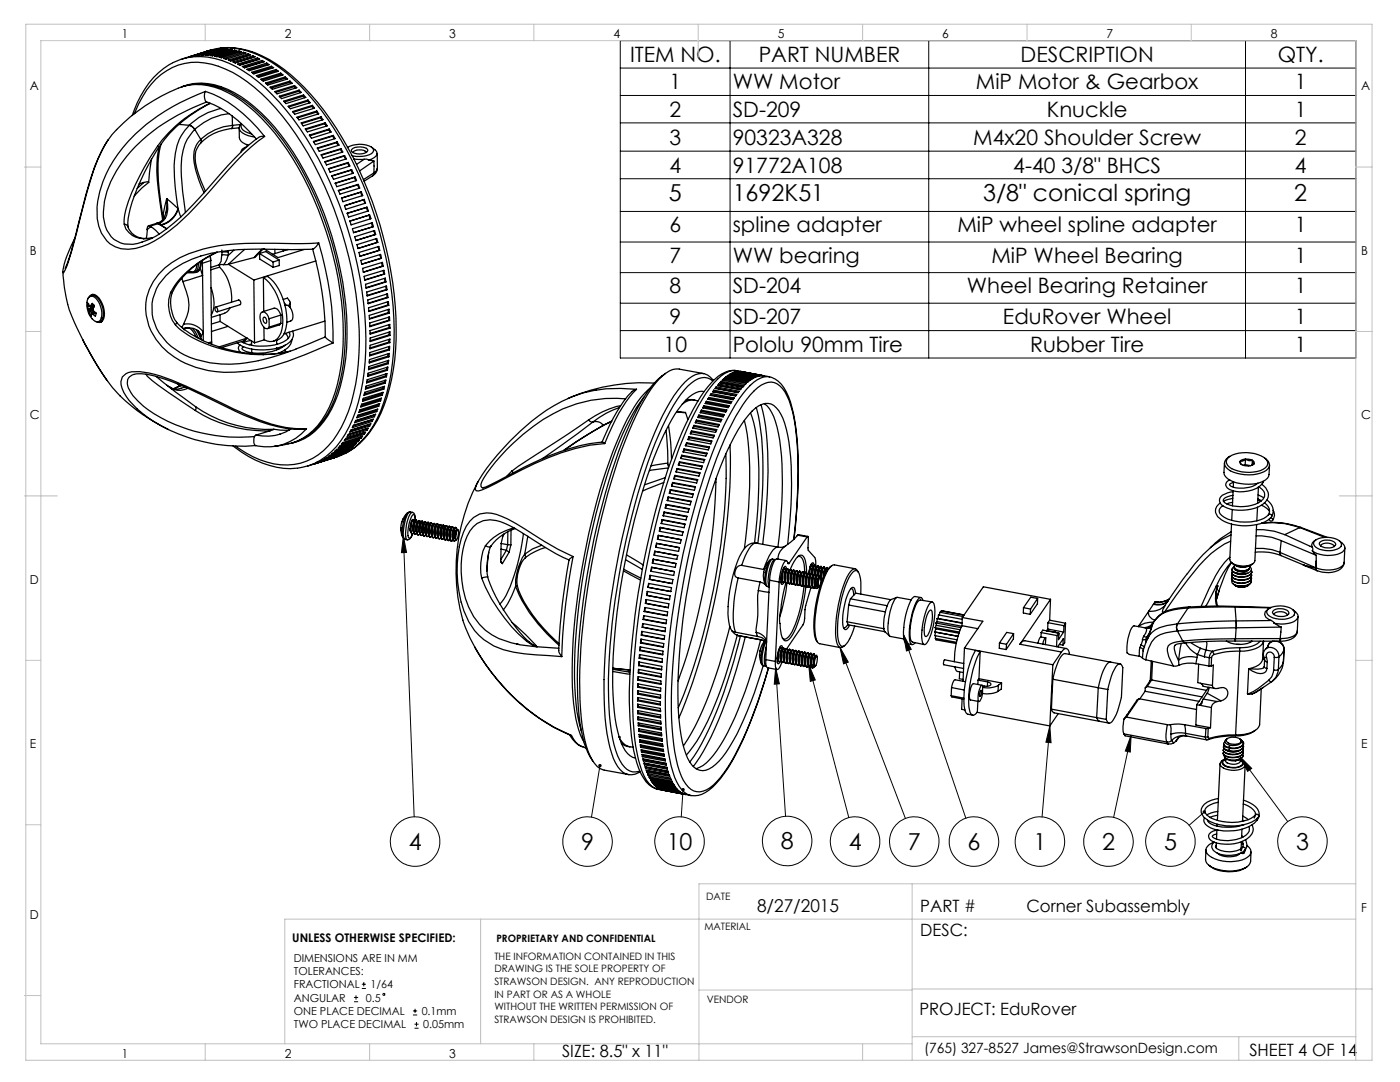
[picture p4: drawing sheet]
<svg xmlns="http://www.w3.org/2000/svg" width="279mm" height="216mm" viewBox="0 0 279 216" stroke-linecap="round" stroke-linejoin="round" font-family="sans-serif">
<defs><g id="words">
<g font-size="4.7">
<text x="133.5" y="40.1">5</text>
<text x="146.2" y="40.1">1692K51</text>
<text x="196.2" y="40.1">3/8&quot; conical spring</text>
<text x="258.3" y="40.1">2</text>
<text x="81.6" y="169.6">4</text>
<text x="116" y="169.6">9</text>
<text x="133.1" y="169.6">10</text>
<text x="155.8" y="169.4">8</text>
<text x="169.4" y="169.6">4</text>
<text x="181.2" y="169.6">7</text>
<text x="193.1" y="169.6">6</text>
<text x="206.3" y="169.6">1</text>
<text x="219.9" y="169.6">2</text>
<text x="232.3" y="169.6">5</text>
<text x="258.7" y="169.6">3</text>
</g>
<g font-size="4.2">
<text x="125.7" y="12.4">ITEM NO.</text>
<text x="133.6" y="17.8">1</text>
<text x="146.2" y="17.8">WW Motor</text>
<text x="151.4" y="12.4">PART NUMBER</text>
<text x="194.8" y="17.8">MiP Motor &amp; Gearbox</text>
<text x="203.7" y="12.4">DESCRIPTION</text>
<text x="255" y="12.4">QTY.</text>
<text x="258.4" y="17.8">1</text>
<text x="133.6" y="23.3">2</text>
<text x="146.2" y="23.3">SD-209</text>
<text x="208.9" y="23.3">Knuckle</text>
<text x="258.4" y="23.3">1</text>
<text x="133.6" y="28.9">3</text>
<text x="146.2" y="28.9">90323A328</text>
<text x="194.2" y="28.9">M4x20 Shoulder Screw</text>
<text x="258.4" y="28.9">2</text>
<text x="133.6" y="34.4">4</text>
<text x="146.2" y="34.4">91772A108</text>
<text x="202.2" y="34.4">4-40 3/8&quot; BHCS</text>
<text x="258.4" y="34.4">4</text>
<text x="133.6" y="46.3">6</text>
<text x="146.2" y="46.3">spline adapter</text>
<text x="191.1" y="46.3">MiP wheel spline adapter</text>
<text x="258.4" y="46.3">1</text>
<text x="133.6" y="52.5">7</text>
<text x="146.2" y="52.5">WW bearing</text>
<text x="197.9" y="52.5">MiP Wheel Bearing</text>
<text x="258.4" y="52.5">1</text>
<text x="133.6" y="58.6">8</text>
<text x="146.2" y="58.6">SD-204</text>
<text x="192.9" y="58.6">Wheel Bearing Retainer</text>
<text x="258.4" y="58.6">1</text>
<text x="133.6" y="64.7">9</text>
<text x="146.2" y="64.7">SD-207</text>
<text x="200.2" y="64.7">EduRover Wheel</text>
<text x="258.4" y="64.7">1</text>
<text x="132.4" y="70.2">10</text>
<text x="146.2" y="70.2">Pololu 90mm Tire</text>
<text x="205.6" y="70.2">Rubber Tire</text>
<text x="258.4" y="70.2">1</text>
</g>
<text font-size="3.5" x="151.1" y="182.1">8/27/2015</text>
<g font-size="3.4">
<text x="183.7" y="182">PART #</text>
<text x="204.8" y="182">Corner Subassembly</text>
<text x="183.7" y="186.7">DESC:</text>
<text x="183.5" y="202.5">PROJECT: EduRover</text>
<text x="112.2" y="211">SIZE: 8.5&quot; x 11&quot;</text>
<text x="249.3" y="210.7">SHEET 4 OF 14</text>
</g>
<text font-size="2.8" x="184.4" y="210.1">(765) 327-8527 James@StrawsonDesign.com</text>
<g font-size="2.5">
<text x="24.3" y="7.6">1</text>
<text x="56.8" y="7.6">2</text>
<text x="89.6" y="7.6">3</text>
<text x="122.4" y="7.6">4</text>
<text x="155.2" y="7.6">5</text>
<text x="188" y="7.6">6</text>
<text x="220.8" y="7.6">7</text>
<text x="253.6" y="7.6">8</text>
<text x="6" y="18">A</text>
<text x="271.7" y="18">A</text>
<text x="6" y="50.8">B</text>
<text x="271.7" y="50.8">B</text>
<text x="6" y="83.6">C</text>
<text x="271.7" y="83.7">C</text>
<text x="6" y="116.4">D</text>
<text x="271.7" y="116.4">D</text>
<text x="6" y="149.2">E</text>
<text x="271.7" y="149.2">E</text>
<text x="6" y="183.3">D</text>
<text x="271.7" y="182">F</text>
<text x="24.3" y="211">1</text>
<text x="56.8" y="211">2</text>
<text x="89.6" y="211">3</text>
</g>
<text font-size="2.4" x="58.3" y="187.9">UNLESS OTHERWISE SPECIFIED:</text>
<g font-size="2.2">
<text x="58.6" y="191.9">DIMENSIONS ARE IN MM</text>
<text x="58.6" y="194.6">TOLERANCES:</text>
<text x="58.6" y="197.2">FRACTIONAL</text>
<text x="73.9" y="197.2">1/64</text>
<text x="58.6" y="202.5">ONE PLACE DECIMAL</text>
<text x="58.6" y="199.9">ANGULAR</text>
<text x="73" y="199.9">0.5</text>
<text x="84.2" y="202.5">0.1mm</text>
<text x="58.6" y="205.2">TWO PLACE DECIMAL</text>
<text x="84.5" y="205.2">0.05mm</text>
</g>
<g font-size="2">
<text x="140.9" y="179.7">DATE</text>
<text x="140.6" y="185.6">MATERIAL</text>
<text x="98.7" y="191.5">THE INFORMATION CONTAINED IN THIS</text>
<text x="99.1" y="187.9">PROPRIETARY AND CONFIDENTIAL</text>
<text x="98.7" y="194">DRAWING IS THE SOLE PROPERTY OF</text>
<text x="98.7" y="196.6">STRAWSON DESIGN. ANY REPRODUCTION</text>
<text x="98.7" y="199.1">IN PART OR AS A WHOLE</text>
<text x="98.7" y="201.6">WITHOUT THE WRITTEN PERMISSION OF</text>
<text x="141" y="200.1">VENDOR</text>
<text x="98.7" y="204.1">STRAWSON DESIGN IS PROHIBITED.</text>
</g>
</g></defs>
<g fill="none" stroke="#000" stroke-width=".2">
<path d="M123.8 8.1h146.8v63.3h-146.8zM123.8 19h146.8M123.8 13.6h146.8M145.7 8.1v63.3M185.3 8.1v63.3M248.6 8.1v63.3M123.8 24.5h146.8M123.8 30.2h146.8M123.8 35.7h146.8M123.8 42.2h146.8M123.8 48.3h146.8M123.8 54.4h146.8"/>
<path d="M123.8 60.5h146.8M123.8 66h146.8M80.5 107l.6 3.2-1 .1zM80.5 107l2.2 56M154.8 133.2l.7 3.3h-1zM154.8 133.2l2 29.7M161.4 132.6l1.3 3.1-1 .3zM161.4 132.6l8 30.6M167.6 129.2l1.7 2.9-1 .4zM167.6 129.2l13.1 34.1M180.3 126.6l12.5 36.7M180.3 126.6l1.6 3-1 .3z"/>
<path d="M119.7 152.8l-1.7 10.3M136.3 157.6l-.3 5.4M209.5 144.9l.3 3.3-1.1-.1zM209.5 144.9l-1.5 18.1M225.7 146.7l-.1 3.4-1-.2zM225.7 146.7l-3.4 16.4M247.4 151l2.4 2.3-.8 .6zM247.4 151l9.6 12.9M240.3 162l-3 2.7M70.7 199.9h.8M70.7 199h.8M71 198.6v.9"/>
<path d="M72.2 197.2h.8M72.2 196.4h.8M72.6 196v.8M82.4 202.5h.9M82.4 201.7h.9M82.7 205.2h.8M82.7 204.4h.8M82.8 201.3v.8M83.1 203.9v.9"/>
<circle cx="82.8" cy="167.9" r="4.9"/>
<circle cx="117.3" cy="167.9" r="4.9"/>
<circle cx="135.6" cy="167.9" r="4.9"/>
<circle cx="157.1" cy="167.8" r="4.9"/>
<circle cx="170.6" cy="167.9" r="4.9"/>
<circle cx="182.4" cy="167.9" r="4.9"/>
<circle cx="194.4" cy="167.9" r="4.9"/>
<circle cx="207.5" cy="167.9" r="4.9"/>
<circle cx="221.2" cy="167.9" r="4.9"/>
<circle cx="233.6" cy="167.9" r="4.9"/>
<circle cx="259.9" cy="167.9" r="4.9"/>
<circle cx="76.6" cy="198.4" r=".21"/>
</g>
<g fill="none" stroke="#c0c0c0" stroke-width=".2">
<path d="M5.2 4.8h268.6v206.8h-268.6zM41 4.8v3.3M73.8 4.8v3.3M106.5 4.8v3.3M139.3 4.8v6.6M172.2 4.8v3.3M205 4.8v3.3M237.7 4.8v3.3M4.9 33.3h3.2M270.5 33.3h3.3M5.2 66.1h2.9M270.5 66.1h3.3"/>
<path d="M4.9 99h6.5M267.3 99h6.5M5.2 131.8h2.9M270.5 131.8h3.3M5.2 164.6h2.9M182 176.4v35.2M270.6 176.4h-131.1v35.2M4.9 198.6h3.2M95.9 183.4v24.9M139.5 197.6h42.5M182 197.3h91.8M270.6 183.4h-213.8v24.9"/>
<path d="M41 208.3v3.3M73.8 208.3v3.3M106.5 208.3v3.3M172.2 208.3v3.3M182 208.3h-173.9v-200.2h262.4l.1 203.5M182 206.9h88.6M247.2 206.9v4.7"/>
</g>
<path d="M80.5 107l.6 3.2-1 .1zM119.5 152.5a.34 .34 0 0 0 .1 .6 .34 .34 0 0 0 .5-.2 .34 .34 0 0 0-.3-.5l-.1 .4 .1-.4zM136 157.4a.34 .34 0 0 0 .2 .5 .34 .34 0 0 0 .4-.2 .34 .34 0 0 0-.3-.5v.4v-.4zM154.8 133.2l.7 3.3h-1zM161.4 132.6l1.3 3.1-1 .3zM167.6 129.2l1.7 2.9-1 .4zM180.3 126.6l1.6 3-1 .3zM209.5 144.9l.3 3.3-1.1-.1zM225.7 146.7l-.1 3.4-1-.2zM240.1 161.8a.34 .34 0 0 0 0 .5 .34 .34 0 0 0 .5-.1 .34 .34 0 0 0 0-.4l-.3 .2 .3-.2-.3-.1zM247.4 151l2.4 2.3-.8 .6z" fill="#000"/>
<g fill="none" stroke="#000" stroke-width=".25">
<path d="M34.4 12.6a17.4 17.4 0 0 0-8 10.4M34.5 12.5a12.7 12.7 0 0 1 11.2 .1 34.4 34.4 0 0 1 12.9 11.2 78.6 78.6 0 0 1 14.4 46.1 33.5 33.5 0 0 1-4.9 18 12.3 12.3 0 0 1-8.7 5.5M36.1 17.4a11.1 11.1 0 0 1 9.3 .4 31.1 31.1 0 0 1 11.9 10.8 68.2 68.2 0 0 1 11.9 40.9 29.7 29.7 0 0 1-3.8 13.4 11 11 0 0 1-7.3 5.5M36.4 17.3a11.1 11.1 0 0 1 8.2 .4 29.2 29.2 0 0 1 11.9 10.3 68.3 68.3 0 0 1 12.4 40.7 29.1 29.1 0 0 1-4.3 15 11.2 11.2 0 0 1-5.9 4.6M38.1 11.3l-.4 .1M39.4 11.1l4.3-1.3zM40.3 11l4.3-1.2-4 1.2zM41 18.2a2.01 2.01 0 0 0 .2 2.2 35.8 35.8 0 0 0-17 12.3 17.7 17.7 0 0 0-3.6 10.6 5.8 5.8 0 0 0 3.5 5.2 8.5 8.5 0 0 0 6.1-.9 35.9 35.9 0 0 0 9.7-8.2l1.3-1.5a59.5 59.5 0 0 1 10.4-10.5M41 18.2a25.7 25.7 0 0 1 11.8 9M41 18.2a39.2 39.2 0 0 0-16.5 11.3 22.1 22.1 0 0 0-5.1 11.8 8.5 8.5 0 0 0 2.5 7.3 6.4 6.4 0 0 0 6.4 .6 24.9 24.9 0 0 0 9.4-6.5l5.6-6.2a47.7 47.7 0 0 1 9.5-9.3M41.1 11l3.9-1.2h.5l-4 1.2zM41.1 10.3a12.7 12.7 0 0 1 10.3 .6 31.9 31.9 0 0 1 11.4 9.5 77.2 77.2 0 0 1 15.8 43.1 41.3 41.3 0 0 1-3.3 19.9 14.5 14.5 0 0 1-8.1 7.8l-5.8 1.8"/>
<path d="M41.3 10.2l-.3 .1M41.7 10.2l.4-.2-5.8 1.8M42 11.1l3.9-1.2h.5l-4 1.2zM42.5 10l.4-.1-4.3 1.3 .3-.1M42.9 11.2l3.9-1.2 .4 .1-3.9 1.2zM43.3 9.8l.1 .1M43.7 11.4l4-1.2 .5 .1-4 1.2zM44.1 9.6a16.6 16.6 0 0 1 11.1 3.2 46.6 46.6 0 0 1 14.2 16.7 77.5 77.5 0 0 1 9.6 40.3 36.5 36.5 0 0 1-3.7 14.1 15.6 15.6 0 0 1-6.3 6.5M44.2 9.8v.1M44.7 11.7l3.9-1.3 .5 .2-4 1.2zM45 9.8l.1 .1M45.6 12l3.9-1.2 .5 .1-4 1.3z"/>
<path d="M45.9 9.9l.1 .2M46.5 12.3l3.9-1.2 .5 .2-3.9 1.3zM46.8 10v.2M47.4 12.8l4-1.2 .4 .2-3.9 1.2zM47.7 10.2v.2M48.4 13.3l3.9-1.2 .4 .2-3.9 1.2zM48.6 10.4v.3M49.3 13.8l3.9-1.2 .5 .3-4 1.2zM49.5 10.8l.1 .2M49.6 11l-3.6 1.1M49.6 11h.1M50.2 14.4l4-1.2 .4 .3-3.9 1.2z"/>
<path d="M50.4 11.1l.1 .3M50.5 11.4l.1 .1M50.5 11.4l-3.6 1.1M51.2 15.1l3.9-1.2 .5 .3-4 1.3zM51.4 11.6v.3M51.4 11.9l-3.6 1M51.4 11.9h.1M52.1 15.8l3.9-1.2 .5 .4-4 1.2zM52.3 12.3l-3.7 1.1M52.3 12.3l.2 .1M52.3 12.1v.2M53 16.6l3.9-1.3 .5 .5-4 1.2z"/>
<path d="M53.2 12.9l-3.6 1.1M53.2 12.9l.2 .1M53.2 12.6v.3M53.9 17.4l4-1.2 .4 .4-3.9 1.2zM54.2 13.5l-3.7 1.1M54.2 13.5l.2 .1M54.2 13.2v.3M54.8 18.3l4-1.2 .4 .4-3.9 1.2zM55.1 14.1l-3.7 1.2M55.1 14.1l.2 .2M55.1 13.9v.2M55.7 19.2l4-1.2 .4 .5-3.9 1.2z"/>
<path d="M56 14.9l-3.7 1.1M56 14.9l.2 .1M56 14.6v.3M56.9 15.6l-3.7 1.2M56.9 15.6l.2 .2M56.9 15.3v.3M57.8 16.4l-3.7 1.2M57.8 16.4l.3 .3M57.9 16.2l-.1 .2M58.7 17.3l-3.7 1.2M58.7 17.3l.3 .3M58.8 17.1l-.1 .2"/>
<path d="M59.7 18.2l.2 .3M59.7 18.2l-3.8 1.2M59.7 18v.2M60.5 19.2l-3.7 1.2M60.5 19.2l.3 .3M60.6 18.9l-.1 .3M61.5 20l-.1 .2M21.6 27.9a46.7 46.7 0 0 0-5.2 13.8l-2.2 8.5-1.2 3.4M26.8 22.7a15.3 15.3 0 0 1 8.8-9.7 13.9 13.9 0 0 1 10.9 1.5 40.1 40.1 0 0 1 13.7 14.1 77.2 77.2 0 0 1 11.4 41.8 34.1 34.1 0 0 1-4.3 16.2 11.9 11.9 0 0 1-15.4 5.2 22.2 22.2 0 0 1-4.8-2.8M28.7 36.4l.7-.1 .3 .1M28.7 36.4l-1.3 1.2M28.7 36.4l-.9 .3"/>
<path d="M29.7 36.4l-1.3 1.1-1.6 1.7M30.2 31.8l-.5 4.6M31.4 29.2a45.2 45.2 0 0 0-6.4 13.2l-.2 2.3M31.7 29.4a44.7 44.7 0 0 0-5.9 13.3l-.3 1.7 .1 .9M31.8 29.3a23.1 23.1 0 0 0-.2 8.6l.9 5.8M32.2 28.8a21.2 21.2 0 0 0-.4 9.2l.7 5.1M33.3 39.6a6.3 6.3 0 0 1-.7 4.1M33.3 39.6l2.2 2M33.3 39.6l-.8 3.5M33.3 39.6a5.5 5.5 0 0 1-.3 4M35.7 24.8l2.1 .2M37.8 25l.5 .3 .5 .6"/>
<path d="M37.8 25a11.3 11.3 0 0 0-3 9.2l.2 3.1 .5 4.3M37.8 25l.6 .3 .5 .5M37.8 25h.1M38.8 25.9a9.6 9.6 0 0 0-2.6 7.2l.2 5.1 .6 4.2M38.9 25.8l-.1 .1M38.9 25.8l1.2 2M40.1 27.8a4.9 4.9 0 0 0-1.2 5.3l.8 2.7 1 2.7M40.1 27.8v.6M40.1 27.8h.1M40.1 28.4v.1a4 4 0 0 0-1.1 3.9 23.1 23.1 0 0 0 2 5.8M41.2 20.4a23.3 23.3 0 0 1 10 7.4M41.9 20.6a27.2 27.2 0 0 0-10.5 8.6"/>
<path d="M42 20.6a25.8 25.8 0 0 0-10.3 8.8l-.3-.2M44.1 21.7a12.3 12.3 0 0 0-6.3 3.3M45.7 22.7a11.7 11.7 0 0 0-6.8 3.1M46.2 25.6l-.3 .1a9.9 9.9 0 0 0-5.8 2.7M46.2 25.6h.1M46.3 25.6l1.4-.1 .1 1.9a2.28 2.28 0 0 0 1.8 1.6M46.4 23.1v1.9M46.4 25a10.2 10.2 0 0 0-6.3 2.8M46.4 25l-.2 .6M46.4 25h.1M46.4 25l-.1 .6M48.1 24.8l-1.7 .2"/>
<path d="M48.2 24.7a1.06 1.06 0 0 0 .2 1.8l1.1 .6 1.3 .2M48.2 24.8a1.12 1.12 0 0 0 .8 1.5l1.2 .4M49.2 28.8l.3 .3M49.3 29.2a1.25 1.25 0 0 0-1.2 1.1M52.8 27.2h-.6l-.6 .2M56.6 20.2l4-1.3 .4 .5-3.9 1.3zM57.5 21.2l4-1.2 .4 .5-3.9 1.2zM58.4 22.3l3.9-1.3 .5 .6-4 1.2zM59.3 23.4l3.9-1.2 .4 .5-3.9 1.2zM60.1 24.5l4-1.2 .4 .6-4 1.2zM60.9 25.7l4-1.2 .4 .6-4 1.2zM61.4 20.2l-3.8 1.1"/>
<path d="M61.4 20.2l.3 .3M61.7 27l4-1.2 .4 .6-3.9 1.2zM62.3 21.2l-3.8 1.2M62.3 21.2l.3 .4M62.3 21v.2M62.5 28.2l4-1.2 .4 .7-4 1.2zM63.1 22.4l-3.7 1.1M63.1 22.4l.3 .4M63.2 22.2l-.1 .2M63.3 29.5l4-1.2 .4 .7-4 1.2zM64 23.5l-3.8 1.2M64 23.5l.3 .5"/>
<path d="M64.1 23.3l-.1 .2M64.1 30.9l4-1.2 .3 .6-3.9 1.2zM64.8 24.7l-3.8 1.2M64.8 24.7l.3 .5M64.8 32.2l4-1.2 .3 .7-3.9 1.2zM64.9 24.5l-.1 .2M65.5 33.7l4-1.3 .3 .7-3.9 1.3zM65.6 25.9l-3.8 1.2M65.6 25.9l.3 .5M65.7 25.8l-.1 .1M66.2 35.1l4-1.2 .3 .7-3.9 1.2zM66.4 27.2l.3 .5"/>
<path d="M66.4 27.2l-3.8 1.1M66.5 27l-.1 .2M67.2 28.5l-3.8 1.1M67.2 28.5l.3 .5M67.3 28.3l-.1 .2M67.5 38l4-1.2 .3 .7-4 1.2zM67.9 29.8l-3.8 1.2M67.9 29.8l.3 .6M68.1 29.7l-.2 .1M68.2 39.5l3.9-1.2 .3 .7-4 1.3zM68.7 31.2l-3.8 1.1M68.7 31.2l.3 .6"/>
<path d="M68.8 31l-.1 .2M69.3 29.5a4.8 4.8 0 0 1 5.1 .1 .7 .7 0 0 1-.3 1.1 5.6 5.6 0 0 1-3.9 .3M69.4 32.6l-3.8 1.1M69.4 32.6l.3 .6M69.5 32.4l-.1 .2M70.1 34l-3.8 1.1M70.1 34l.2 .6M70.2 33.9l-.1 .1M70.2 29.8a2.74 2.74 0 0 1 3.1 0l.1 .2a2.17 2.17 0 0 1-2.6 .6l-.6-.4zM70.6 31.7l2.1 .1M70.7 35.4l.3 .7M70.7 35.4l-3.8 1.2"/>
<path d="M70.8 35.3l.4 .7-4 1.3-.3-.8M70.8 35.3l-3.9 1.2M70.8 35.3l-.1 .1M71.4 36.9l-3.8 1.2M71.4 36.9l.2 .7M71.5 36.8l-.1 .1M72 38.4l-3.8 1.1M72 38.4l.2 .7M72.1 38.3l-.1 .1M72.6 39.9l.2 .7M72.6 39.9l-3.8 1.2M72.7 31.8h.5l.4 .2"/>
<path d="M72.7 31.8l-1.5 1M72.7 39.8l-.1 .1M73.1 30.4a1.93 1.93 0 0 0-2.7 0M73.6 32l1 .1M74.2 29.4l.6 .5a.88 .88 0 0 1 .4 .8 .88 .88 0 0 1-.6 .8l-1 .5M74.3 35.1l-1.6 1.1M74.6 34.5h.1M74.6 32.1v2.4M74.6 34.5l-.1 .4-.2 .2M74.6 32.1l-2.8 2M74.6 34.5l-2.1 1.3M74.6 34.5l-.2 .6"/>
<path d="M75.3 33.6a1.59 1.59 0 0 1-1 1.5M75.3 30.6v3l-.3 .6-.4 .3M12.6 54.3v.1h.1a61.3 61.3 0 0 0 3.5-11.6l.6-2.2a41.8 41.8 0 0 1 4.8-12.7 33.1 33.1 0 0 1 16.1-10.9 14.6 14.6 0 0 1 10.5 3.1 45.2 45.2 0 0 1 13.5 17.5 67.5 67.5 0 0 1 6.6 33.3 26.1 26.1 0 0 1-4.9 14 12.6 12.6 0 0 1-8.2 4.1h-.3M12.6 54.3a28.5 28.5 0 0 0 3.9 13.5 46.1 46.1 0 0 0 7.5 11.2 37.5 37.5 0 0 0 9.6 6.7M14.9 47.7a16.9 16.9 0 0 0-2.3 6.6M17.6 59.5a.97 .97 0 0 1 1.6 .1 4.2 4.2 0 0 1 .9 4.2 1.02 1.02 0 0 1-1.7-.2 4.1 4.1 0 0 1-.8-4.1zM18 59a.91 .91 0 0 1 1.4 .1 4.5 4.5 0 0 1 1.1 4.9 .79 .79 0 0 1-1 .3M18.3 58.9l-.5 .3-.2 .3M18.3 58.9a2.03 2.03 0 0 1 1.8 1.5 3.6 3.6 0 0 1 0 3.7l-.2 .1M18.5 58.7l-.3 .2M18.7 58.8h.1zM18.7 58.8l-.5 .1"/>
<path d="M24.8 44.7a3.9 3.9 0 0 0 3.8 2.9M24.8 44.7l.5 .2 .3 .4M25.6 45.3a3.4 3.4 0 0 0 3.2 2.3M29.4 45.8l-.2 1.7M30 45.1a.41 .41 0 0 0-.6 .1 .41 .41 0 0 0 0 .5v.1M30 45.1l.2 .2M30.2 45.3l-.8 .5M30.2 45.3l1.6 1.4M30.3 47.5l-1.7 .1M30.4 47.5l-1.8 .1M31.3 44.6h.3M31.3 44.6l-1.6 .4"/>
<path d="M31.4 44.5l.4 .1M31.4 44.5l-.1 .1M31.6 44.6l-1.6 .5M31.6 44.6l1.7 1-1.2-.7M31.6 44.6l.5 .3M31.7 44.4l-.3 .1M31.7 44.4l.3 .1M31.8 44.6l.2 .3M31.8 44.6h-.2M32 44.5l-.2 .1M32 44.9h.1M32.5 43.1l.3 .3"/>
<path d="M32.5 43.1v.6M32.6 43.7l-.9 .7M33 43.6l-1 .9M33 43.6l-.4 .1M34 58.3a6.9 6.9 0 0 0 1 6.5M34 58.3h.4M34.4 58.3a6.9 6.9 0 0 0 .8 6M35.5 41.6a4.7 4.7 0 0 1-3.5 3.3M35.5 41.6l.1 .1M35.6 41.7a4.7 4.7 0 0 1-3.5 3.2M35.6 41.7l.5 1.6M36.3 55.5l.2 .7"/>
<path d="M36.5 56.2a18.5 18.5 0 0 1 1.2 4.6 9.3 9.3 0 0 1-1.1 3.9M38.1 54.3h.7M38.9 54.3h.3M39.2 54.3l-1.9 .1M39.2 54.3l.5-.3 .2-.5 .5 1.5M39.3 52.8a1.14 1.14 0 0 1-1.3 1.4l-.3-.1M39.6 52.5a1.68 1.68 0 0 1-.8 1.8M40 52.3a1.83 1.83 0 0 1-.8 1.9l-.4 .1M40.1 52.1a1.72 1.72 0 0 1-.9 2.1M40.4 52v.5M40.4 52.5v2.5M40.4 55l-3.9 1.2"/>
<path d="M40.4 55l.2 11.3M41.9 51l.2 1zM42.1 52l-1.7 .5M42.1 52l.1 16.2M42.1 57.4a6.7 6.7 0 0 1 .1 5.5M43.3 50.3a21.6 21.6 0 0 0-8.6 6.9l-.7 1.1M43.4 50.3a18.2 18.2 0 0 0-9 8M43.7 52.8l-1.6 .6M43.8 53.3a9.1 9.1 0 0 1 2.4 7M43.8 52.8v.5M43.8 53.3l-1.7 .5M44.3 50.8l-.2 1.3-.4 .7"/>
<path d="M44.3 50.8l1.2 .2M44.3 49.9v.4M44.3 50.3v.5M44.6 52.8h-.9M45.5 50l.1 .3M45.5 51l-.5 1.2-.4 .6M45.6 52.7l-1 .1M45.6 50.3h-1.3M45.6 50.3l-.1 .7M45.6 52.7l5.1 3.2M45.6 50v.3M46.7 49.9l-1.2 1.1"/>
<path d="M48.8 49.8l-3.2 2.9M50.7 55.9l.1 12.5M50.7 51.4l-5.1 1.3M51.8 50.6v1.1l2.7 1.6M51.8 50.6l2.7 1.7M51.8 50.6l1.2-.4 2.7 1.7M52.3 49.7l-1.6 1.7M52.5 49.7l-1.8 1.7M52.6 55.4l.8-.3a10.6 10.6 0 0 1 3.8 7.6 6 6 0 0 1-1 4.6l-.8 .5-.9 .3M52.6 55.4a10.6 10.6 0 0 1 3.8 7.5 6 6 0 0 1-1 4.7 2 2 0 0 1-2.7 .2v-2.5M52.6 55.4v6.8M52.6 49.6l2.9 1.8 5.2-1.6"/>
<path d="M54.5 52.3v1M54.9 49.7v.9M55.7 51.9v1.1l-1.2 .3M55.7 51.9l-1.2 .4M56.5 59.8l.9-.3 .3 .5a.63 .63 0 0 1-.2 1M56.6 49.8v.3M57.4 49.8h.1M57.5 49.8l-3.1 .9M62.4 49.7a63.2 63.2 0 0 1 2.5 17.5M63 52.1l-12.3 3.8M63.6 48.5l-.5 .6a1.15 1.15 0 0 1-1 .6l-4 .1a70.7 70.7 0 0 0-15.9 .7 19.2 19.2 0 0 0-9.1 4.5 9 9 0 0 0 .2 13.3 15.8 15.8 0 0 0 10.9 4.3 38.3 38.3 0 0 0 16-3.4l4.7-2M63.6 48.5a64.6 64.6 0 0 1 2.9 19.9"/>
<path d="M63.6 48.5l-3.2 .1a163.8 163.8 0 0 0-15.1 .2 25.6 25.6 0 0 0-11 3.6 10.6 10.6 0 0 0-4.6 12.6 14.3 14.3 0 0 0 9.4 8.3 27.8 27.8 0 0 0 16.8-.7l5-1.8 5.6-2.4M68.8 41l3.9-1.2 .3 .7-4 1.3zM69.8 44.1l4-1.2 .2 .7-3.9 1.3zM71.2 48.8l4-1.2 .2 .8-4 1.2zM72 52l4-1.2 .1 .6v.1l-3.9 1.2zM72.4 53.6l3.9-1.2 .1 .7-3.9 1.2zM72.7 55.1l3.9-1.2 .2 .8-4 1.2zM73 56.7l3.9-1.2 .1 .8-3.9 1.2zM73.1 41.4l-3.8 1.2M73.1 41.4l.3 .7M73.2 58.3l4-1.1v.6l-3.9 1.3zM73.2 41.3l.3 .8-3.9 1.2-.3-.8"/>
<path d="M73.2 41.3l-3.9 1.2M73.2 41.3l-.1 .1M73.4 59.9l3.9-1.3 .1 .8-3.9 1.2zM73.6 42.9l-3.8 1.2M73.6 42.9l.3 .8M73.8 42.9h-.2M74.1 44.5l.3 .8M74.4 45.3l-3.8 1.1M74.5 45.2l-.2-.7-4 1.1 .3 .8M74.5 45.2l-3.9 1.2M74.5 45.2l-.1 .1M74.6 46.1l.2 .7"/>
<path d="M74.8 46.8l-3.8 1.2M75 46.8l-.2-.8-4 1.2 .2 .8M75 46.8l-4 1.2M75 46.8h-.2M75 47.6l.2 .8M75.2 48.4l-3.8 1.2M75.2 48.4h.2M75.5 49.2l.1 .8M75.6 50l-3.8 1.1M75.6 50h.2M75.8 50l-.2-.8-4 1.2 .2 .8M75.8 50l-4 1.2"/>
<path d="M75.8 50.8l.2 .7M76 51.5l-3.8 1.2M76 51.5h.1M76.2 52.4l.1 .7M76.3 53.1l-3.8 1.2M76.3 53.1h.1M76.5 54l.1 .7M76.6 54.7l-3.8 1.1M76.6 54.7h.2M76.7 55.6l.1 .6M76.8 56.2l-3.7 1.2M76.8 56.2l.2 .1"/>
<path d="M77 57.1l.1 .7M77.1 57.8l-3.8 1.1M77.1 57.8h.1M77.2 58.7l.1 .6M77.3 59.3l-3.9 1.2M77.3 59.3l.1 .1M16.5 67.8l2.2 4 2.6 4.1M17.5 61.1l.2 .5M17.7 61.6h.1M17.7 61.6v.2M17.7 61.8v.1M17.7 61.9l.1 .2"/>
<path d="M17.8 62.1v.4M17.8 62.5l.4 .6 .1-.5M17.9 61l.1 .1M17.9 61h.1M17.9 61l-.3-.5-.1 .6M17.9 61.1h-.4M18.1 61l-.1 .1M18.1 61l.1-.2a.21 .21 0 0 1 .2-.2 .21 .21 0 0 1 .2 .2 .6 .6 0 0 1 0 .8M18.1 61h.1M18.3 62.6h.1M18.3 62.6l.7-.3-.7 .3M18.3 62.6l.2 .1"/>
<path d="M18.5 62.7h.1M18.5 62.7l.6-.2-.6 .2M18.6 61.7l-.9 .2M18.6 61.6l.1 .5a.72 .72 0 0 1 .3 .9l-.5-.3M18.6 61.6l-.9 .2M18.6 61.9l-.8 .2M18.7 60.9l-.6 .1M18.7 61.3l-1 .3M18.8 61l-.8 .1M18.8 62.2l-1 .3M18.8 61.2l-1.1 .4M19.2 64.2h.7"/>
<path d="M19.9 64.2l.3 .1M20.4 64.1l-.5 .1M29.1 74.7a18 18 0 0 0 4.8 3.8l5.1 3.4M31.2 75.1l3.9 3.1 3.9 2.9M33.3 76.9l1 .7M33.9 77.3l.2 .1a2.27 2.27 0 0 0 2 .1M33.9 77.3a3.4 3.4 0 0 0 3.6 .2M35 64.8a21 21 0 0 0 11.1 5.3l3 .5 3.4 .2M35.2 64.3a19.4 19.4 0 0 0 9.1 5.1 28.7 28.7 0 0 0 8.3 1.3M35.2 64.3l-.2 .5M35.5 76.6l.3 .4M36.1 76.9l-1.5 .7"/>
<path d="M36.2 76.9l-1.5 .7M36.5 65.5a2.91 2.91 0 0 1 3.3 .9l.3 .7M36.6 64.7a3.8 3.8 0 0 1 4 1.6M36.6 64.7l-.3 .6M36.7 65.8a.95 .95 0 0 1 .9-.4 .95 .95 0 0 1 .8 .6l.7 1.2M36.9 77.2l-.7 .3M37 65.5l-.2 .2M38.5 65.6l.5 .7 .5 1.2M39.2 65.9l.8 1.8M39.5 66l.5 1 .2 .8M39.5 66l.6 1.1M40.6 66.3l-.5 .8"/>
<path d="M40.6 66.3v1.7M42.2 68.2v.5M42.2 68.2l-.6 .2M43 61.3a.54 .54 0 0 1 .4 .4 .54 .54 0 0 1-.1 .5l-.3-.3zM43 61.3l4.6-1.4a.6 .6 0 0 1 .3 .9l-4.6 1.4M43.9 64.1l6.9 4.3M43.9 62.8v1.3M43.9 64.1l-1.7 .6M45.5 65.1l-3.3 1M45.9 61.4a1.98 1.98 0 0 1-1.1 1.1l-2.6 .8M47.9 68.8l-.3 .7 .2 .6 .2 .2M48.7 68l-4.5 1.4"/>
<path d="M49.1 67.5h.2l-.6 .5M49.1 67.5l-.4 .5M49.1 67.5l-5.4 1.7M49.2 67.5h-.1M50.1 67.9l-1.6 .5M50.2 68.7l-.5 .1M50.2 68.1v.8M50.2 69.6v.8M52.4 62.2l2.3-.7a1.18 1.18 0 0 1 1.1 .9l.3 .5M52.6 63.3a.7 .7 0 0 1 .6 .5 .7 .7 0 0 1-.2 .7l-.4-.3-.1-.5zM52.6 70.7l-.1 .1M52.8 67.8l-2 .6"/>
<path d="M53.7 63.6a1.55 1.55 0 0 0-1.3-1.4 1.75 1.75 0 0 0-.2 2.4 1.21 1.21 0 0 0 1.4 .9l.1-.2M53.7 63.6v1.7M55.2 68.6l.2 .1M55.2 67.9v.8M55.6 69.7l-.4-.2v.3M56.1 64.5l-.4 .3-2.3 .8M56.1 62.9v1.6M56.1 62.9l-2.4 .7M56.1 64.5l-2.4 .8M56.2 69.2l.1 .1M56.2 70.2l.1 .2M56.8 60.5l.1 .2v.2"/>
<path d="M56.8 70.3l-3 .4h-1.2M56.8 69.9l.3 .4M56.9 60.9h.1a.8 .8 0 0 1 .9 .5 2.41 2.41 0 0 1 .3 2.6l-.9 .3M56.9 68.9a8.5 8.5 0 0 1-8.5 .8l-.1-.2 .3-.3M56.9 66.5l.4 .4 .2 .6M57.7 66.3l.2 .4-.1 .4a3.8 3.8 0 0 1-3 1.7 9.6 9.6 0 0 1-6.6-.6M57.9 70.1a22.6 22.6 0 0 1-5.4 .7M57.9 60.4v1M58.3 67.8a3.6 3.6 0 0 1-2.8 2.7M58.4 66.1a1.69 1.69 0 0 1-.6 2.2 9.9 9.9 0 0 1-7.8 1.3 5.2 5.2 0 0 1-2.7-1.2M64.8 64.1l-8.1 2.5M64.9 67.2l1.6 1.2"/>
<path d="M72.5 79.5l3.9-1.2-.1 .5-3.9 1.3zM72.8 78.3l3.9-1.2-.1 .5-4 1.3zM73.1 77l3.9-1.2-.1 .6-4 1.2zM73.3 75.8l3.9-1.3-.1 .7-3.9 1.2zM73.4 74.5l4-1.3-.1 .7-3.9 1.2zM73.6 61.4l3.9-1.2 .1 .7-4 1.3zM73.6 73.1l4-1.2-.1 .7-3.9 1.2zM73.7 62.9l3.9-1.2 .1 .8-4 1.2zM73.7 71.8l4-1.3-.1 .7-3.9 1.2zM73.8 64.5l4-1.2v.7l-4 1.2zM73.8 70.3l4-1.2-.1 .7-3.9 1.2zM73.8 66l4-1.3v.8l-3.9 1.2z"/>
<path d="M73.9 68.9l3.9-1.2v.7l-4 1.2zM73.9 67.5l3.9-1.3v.7l-3.9 1.3zM75.8 79.8l-3.7 1.1M75.8 79.8l.2 .2M75.9 79.5l-.1 .3M76.1 78.6l-3.7 1.2M76.1 78.6l.2 .2M76.2 78.4l-.1 .2M76.4 77.5l-3.7 1.1M76.4 77.5l.2 .1M76.5 77.2l-.1 .3M76.7 76.3l-3.7 1.1"/>
<path d="M76.7 76.3l.2 .1M76.8 75.9l-.1 .4M76.9 75l-3.7 1.2M76.9 75l.2 .2M77 74.6l-.1 .4M77.2 73.7l-3.8 1.2M77.2 73.7l.1 .2M77.2 73.3v.4M77.3 60.2l.1 .7M77.3 72.4l-3.7 1.2M77.3 72.4l.2 .2M77.4 72l-.1 .4"/>
<path d="M77.4 60.9l-3.8 1.2M77.4 60.9h.2M77.5 61.8v.6M77.5 71l-3.8 1.2M77.5 71l.1 .2M77.5 62.4l-3.8 1.2M77.5 62.4l.2 .1M77.5 70.6v.4M77.6 63.3v.6M77.6 69.2v.5M77.6 69.7l-3.8 1.1M77.6 69.7l.1 .1"/>
<path d="M77.6 63.9l-3.8 1.2M77.6 63.9l.2 .1M77.6 64.8v.6M77.6 68.3l-3.8 1.1M77.6 68.3l.2 .1M77.6 65.4l-3.7 1.1M77.6 65.4l.2 .1M77.6 66.3v.5M77.6 66.8l-3.7 1.2M77.6 66.8l.2 .1M77.6 67.7v.6M124.8 79.6a25.9 25.9 0 0 0-18.3 5.5 38.5 38.5 0 0 0-10.3 10.9l-.2 1 .4 .3"/>
<path d="M127 77.7h-.1a3.2 3.2 0 0 0-1.6 1.3 37.9 37.9 0 0 0-5.2 9.3M127 77.7a28.4 28.4 0 0 0-5.6 9.1l-.7 1.7M127 77.7a25.4 25.4 0 0 0-19.4 5.2 45.3 45.3 0 0 0-12.6 14l-.1 .7 .1 .3 .5 .1 2-.8 4-2.1a57.6 57.6 0 0 1 16.2-6.3l3-.3M128.5 79.3a49.8 49.8 0 0 0-7 14.6 136.9 136.9 0 0 0-6.8 41.5 37.2 37.2 0 0 0 1.3 10.4M129.7 77.5a20.8 20.8 0 0 0-5.2 7.6 122 122 0 0 0-9.4 35.5 81.3 81.3 0 0 0-.2 22.7l.3 1.2a10.8 10.8 0 0 0 1.3 3.5M130.6 76.4a38.1 38.1 0 0 0-17.2 3.1M132.8 74.5l-.7 .5a22.8 22.8 0 0 0-5.7 8.2 121 121 0 0 0-8.8 29.3 113 113 0 0 0-2.1 30 19 19 0 0 0 2.3 8.6l.5 .8M138.6 79.8l-1.1-.1-.7 .2M140.4 74.5l-4.8-.8a3.8 3.8 0 0 0-3.4 1.3 28.5 28.5 0 0 0-5.9 9.4 131.5 131.5 0 0 0-9 33.1 105.8 105.8 0 0 0-1.1 27.2l.2 1.5a12.7 12.7 0 0 0 2.8 6.8l.5 .4 .9 .3 4.8 .9M140.5 78.1a4.3 4.3 0 0 0-3.7 1.8 33.1 33.1 0 0 0-5.7 9.9 134.6 134.6 0 0 0-8.8 47 31.3 31.3 0 0 0 2.1 12.2 3.8 3.8 0 0 0 2.4 2.3M141.5 79.3l4.5 .9-.2 .3-4.6-.8zM141.5 79.6l4.4 .8"/>
<path d="M141.5 79.6l-.1 .1M141.5 79.3v.3M142 78.5l4.5 .9-.2 .4-4.6-.9zM142 78.8l4.4 .8M142 78.8l-.1 .1M142 78.5v.3M142.2 76a2.73 2.73 0 0 0-3.5-.1 19.2 19.2 0 0 0-5.8 7.7 111.7 111.7 0 0 0-8.4 26.5 129.9 129.9 0 0 0-3 31 27.3 27.3 0 0 0 2.2 10.6 3.3 3.3 0 0 0 3.8 2.2l.2-.1M142.4 75.9a2.9 2.9 0 0 0-4.3-.8 20 20 0 0 0-5.9 7.8 128.2 128.2 0 0 0-10.3 36.7 104.1 104.1 0 0 0-1 25.3l.8 4.2a8.9 8.9 0 0 0 2.6 5 3 3 0 0 0 3.4-.1M142.4 77.9l4.6 .8-.2 .3-4.6-.8zM142.5 78.1l4.4 .9M142.5 78.1l-.1 .1M142.5 77.9v.2"/>
<path d="M142.9 77.2l4.6 .9-.2 .3-4.6-.9zM142.9 77.5l4.4 .8M142.9 77.5h.1M142.9 77.2v.3M143.4 76.7l4.6 .8-.2 .3-4.6-.9zM143.4 76.9l4.4 .8M143.4 76.9h.1M143.4 76.6v.3M143.7 76.3l.2-.2 4.6 .9-.3 .2zM143.9 76.4h.1M143.9 76.4l4.4 .8M143.9 76.1v.3"/>
<path d="M144.3 75.7l4.7 .8-.3 .2-4.6-.9zM144.4 75.6v.3M144.6 75.4l.3-.2 4.5 .9-.2 .2zM144.9 75.2l-.1 .3M145.1 75l.2-.1 4.6 .8-.2 .2zM145.3 74.9v.2M145.6 74.7l.2-.1 4.6 .9-.3 .1zM145.8 74.6l-.1 .2M146 74.5l.2-.1 4.6 .8-.2 .2zM146.2 74.4v.1M146.4 74.3l.2-.1 4.6 .9-.2 .1zM146.6 74.2v.1"/>
<path d="M146.9 74.2l4.8 .8zM147 74a5.6 5.6 0 0 0-5 2.3 38.8 38.8 0 0 0-6.6 11.8 151.1 151.1 0 0 0-9.8 51.8 42.1 42.1 0 0 0 1.9 13.5 5.8 5.8 0 0 0 3.9 4.1M147 74a4.5 4.5 0 0 0-3.8 1.7 35.6 35.6 0 0 0-6.8 11.6 153.8 153.8 0 0 0-10.1 48.4 55.3 55.3 0 0 0 1.5 17.1 6.4 6.4 0 0 0 3.4 4.7h.2M147 74l6.6 1.2M147.1 74.2h.1M147.5 74.1h-.2l4.8 .9h-.2M147.5 74.1v.1M147.7 74.1l4.8 .9zM147.9 74.1v.1M153.6 75.2a5.6 5.6 0 0 1 3.8 4 44.2 44.2 0 0 1 1.9 15.2l-.2 6.2-.7 7M153.6 75.2a4.7 4.7 0 0 0-3.9 1.7 34.6 34.6 0 0 0-6.8 11.7 152.4 152.4 0 0 0-10.1 54.5 34.1 34.1 0 0 0 2.3 13 4.3 4.3 0 0 0 2.8 2.6l-5.6-1h.1M39 81.9a26.2 26.2 0 0 0 14.9 4.1"/>
<path d="M39 81.1a25 25 0 0 0 15.6 4.6M39 81.1l.1 .4-.1 .4M46.5 89a19.3 19.3 0 0 0 11.4 4.5l1.4-.1M50.8 87.1l-.1 1.2 .3 .6a10.3 10.3 0 0 0 3.9 .1M51.1 86.8l-.3 .3M53.9 86l-2.8 .8M54.6 85.7l1.4 .1h1.8M54.6 85.7l-.7 .3M55.8 86.6a9.4 9.4 0 0 1-4.7 .2M55.8 86.6h.1M58.1 85.6l-1.1 .6-1.2 .4M58.8 88.3l-.5 .1"/>
<path d="M61.2 85.5l-.3 .2a22.4 22.4 0 0 1-10.7-2.2l-6.4-3a65.4 65.4 0 0 0-14-5.7l-.8-.2a2.98 2.98 0 0 0-3.5 1.2 3.6 3.6 0 0 0 1.1 3.2 23.3 23.3 0 0 0 10.9 6.7 34 34 0 0 0 13.3 1.4M61.2 85.5a24.2 24.2 0 0 1-11.7-2.6l-2.9-1.3a146.5 146.5 0 0 0-14.7-6.6 13.8 13.8 0 0 0-6.3-.7 2.14 2.14 0 0 0-1.2 3.2 13 13 0 0 0 5 5.7 33 33 0 0 0 21.7 5.7M61.2 85.5a10.4 10.4 0 0 1-6.3 3.5M62.9 92.5l-.4 .1M63.3 92.3l4.3-1.4zM64.1 91.9l4.3-1.3zM64.8 91.6l.3-.2 4-1.3zM65.5 91.1l.4-.3 3.9-1.2-.3 .3zM66.3 90.5l.2-.2 4-1.2-.3 .3zM66.5 91.4h.1M66.9 90l.3-.3 3.9-1.2-.3 .3zM66.9 91.3l-.4 .1"/>
<path d="M67.2 91.1h.1M67.8 89l4-1.2-.3 .3-4 1.3zM68 90.7v.1M68.3 88.4l4.1-1.3-.3 .3-4 1.3zM68.7 90.2l.1 .1M69 87.5l4-1.2-.3 .4-4 1.2zM69.4 89.7l.1 .2M69.5 86.7l4-1.3-.3 .5-3.9 1.2zM70.1 85.8l3.9-1.2-.2 .4-4 1.2zM70.1 89.2l.1 .2M70.6 84.8l3.9-1.2-.2 .5-4 1.2zM70.7 88.6l.1 .2"/>
<path d="M71 83.9l4-1.2-.3 .4-3.9 1.2zM71.4 87.9l.1 .2M71.4 82.8l4-1.2-.2 .5-4 1.3zM71.8 81.8l4-1.3-.2 .6-4 1.2zM72 87.2l.1 .2M72.2 80.6l3.9-1.2-.1 .6-4 1.2zM72.5 86.4h.1M72.5 86.4l-3.5 1.1M72.5 86.4l.2 .3M73.1 85.6l-3.6 1.1M73.1 85.6l.1 .3M73.1 85.5v.1"/>
<path d="M73.6 84.8l-3.6 1.1M73.6 84.8l.2 .2M73.7 84.7l-.1 .1M74.1 83.9l-3.6 1.1M74.1 83.9l.2 .2M74.2 83.7l-.1 .2M74.6 82.9l-3.7 1.1M74.6 82.9l.1 .2M74.6 82.8v.1M75 81.9l-3.7 1.1M75 81.9l.2 .2M75.1 81.7l-.1 .2"/>
<path d="M75.4 80.9l-3.7 1.1M75.4 80.9l.2 .2M75.5 80.6l-.1 .3M95.4 96.1a37.5 37.5 0 0 0-3 27.6M96.4 97.3h.1M102.1 94l-1 1M102.1 94l.3 .3M117.5 83.8l-15.4 10.2M117.5 83.8l.4 .4h.4M118.3 84.2a1.85 1.85 0 0 1 2.1 .6M118.3 84.2l-10.1 7.3M120.4 84.9l-3.7 2.2-4.1 2.8"/>
<path d="M120.4 84.8l-5.4 3.4-2.5 1.7M120.4 84.8v.1M120.7 88.5l-.3-.2a28.3 28.3 0 0 0-10.5 2.5l-3.6 1.6-4.5 2.3a29.6 29.6 0 0 1-5.4 2.6h-.1M122.1 84.1l-1.7 .8M122.1 84l-1.7 .8M123.6 81.3a17.4 17.4 0 0 0-5.3 2.9M123.9 81a16.5 16.5 0 0 0-6.4 2.8M132.5 96.3l-4.2 1.7M132.8 95.3l-4.1 1.4M132.9 85.9l.3 4 .1 2.8M133.3 92.4l-3.4 .6M133.3 92.7l.2 .5"/>
<path d="M133.3 99.2l4.6 .8-.2 .8-4.6-.9zM133.3 99.2l.1 .1M133.4 93.4l-3.8 .5M133.4 84.9l.4 3.4 .2 3.3M133.4 99.3l-.2 .6M133.4 99.3l4.5 .8M133.8 97.7l4.6 .9-.1 .1-.2 .6-4.5-.9zM133.8 97.7v.1M133.8 97.8l4.5 .9M133.8 97.8l-.1 .6M134.2 96.3l4.6 .9-.2 .6-4.6-.8zM134.2 96.3l.1 .1"/>
<path d="M134.3 96.4l4.4 .8M134.3 96.4l-.2 .6M134.7 94.9l4.5 .8v.2l-.2 .5-4.6-.9zM134.7 94.9v.1M134.7 95l4.5 .8M134.7 95l-.2 .6M135 82.2l1.8 .1M135.1 82.1l1.7 .2M135.1 93.5l4.6 .8-.2 .7-4.6-.8zM135.1 93.5v.1M135.1 93.6l4.6 .9M135.1 93.6l-.1 .6"/>
<path d="M135.6 92.1l4.6 .9-.1 .2-.2 .4-4.5-.8zM135.6 92.1v.2M135.6 92.3l4.5 .8M135.6 92.3l-.1 .5M136.1 90.8l4.6 .9-.3 .6-4.6-.8zM136.1 90.8v.2M136.1 91l4.5 .8M136.1 91l-.2 .5M136.5 89.6l4.6 .8-.2 .6-4.6-.8zM136.5 89.6l.1 .1M136.6 89.7l-.2 .5M136.6 89.7l4.4 .9"/>
<path d="M136.8 82.3l.5 1.4M137 88.3l4.6 .9-.2 .6-4.6-.9zM137 88.3l.1 .2M137.1 88.5l4.4 .9M137.1 88.5l-.2 .4M137.5 87.1l4.6 1-.2 .5-4.6-.9zM137.5 87.3l4.5 .9M137.5 87.3l-.1 .4M137.5 87.1v.2M138 86l4.6 .9-.3 .5-4.5-.9zM138 86.2l4.5 .8M138 86.2l-.1 .4"/>
<path d="M138 86v.2M138.5 84.9l4.6 .8-.3 .6-4.5-.9zM138.5 85.1l4.5 .8M138.5 85.1l-.1 .3M138.5 84.9v.2M139 83.8l4.5 .9-.2 .5-4.6-.9zM139 84.1l4.5 .8M139 84.1l-.1 .2M139 83.8v.3M139.3 80a2.7 2.7 0 0 0-3.1 .6M139.5 82.8l4.5 .9-.2 .5-4.6-.9zM139.5 83l4.4 .9"/>
<path d="M139.5 83l-.2 .3M139.5 82.8v.2M140 81.8l4.6 .9-.3 .5-4.6-.9zM140 82.1l4.4 .8M140 82.1l-.2 .2M140 81.8v.3M140.4 81l4.7 .8-.3 .4-4.6-.8zM140.5 81.2l4.4 .8M140.5 81.2l-.1 .2M140.5 81v.2M141 80.1l4.6 .9-.3 .4-4.6-.9zM141 80.3l-.1 .2"/>
<path d="M141 80.3l4.4 .9M141 80.1v.2M142.9 95.5a131.1 131.1 0 0 1-7.6 40.4M144.9 90.6a130.1 130.1 0 0 1-5.8 40.4l-2 5.9-1.7 4.3M145.7 88.8a139.3 139.3 0 0 1-5.5 40.9l-1.9 6.4-2.8 7.1M148.6 83.9a62.4 62.4 0 0 1 .6 19.5l-.6 6.1M149.8 82.4a41.2 41.2 0 0 1 1.6 15l-.2 4.2-.6 6.7M150.9 81.3a60.7 60.7 0 0 1 1.1 19.9l-.8 7.2M151.9 80.8a51.1 51.1 0 0 1 1.3 15.4l-.4 6.6-.6 5.8M152.5 80.5a6.2 6.2 0 0 1 2.3 3.6 48.9 48.9 0 0 1 1.2 16.2l-.7 8.9M244.4 92.4l-.1 1.9a2.2 2.2 0 0 0 1.8 1.8 8 8 0 0 0 6.5-.4l.6-.7 .2-2.2M245.1 91.4a6.7 6.7 0 0 1 7.5 .1 1.24 1.24 0 0 1-.5 2.2 7.5 7.5 0 0 1-6.7-.5 1.18 1.18 0 0 1-.3-1.8z"/>
<path d="M245.4 95.7a.99 .99 0 0 0-.8 1 .99 .99 0 0 0 .8 1 6.4 6.4 0 0 0 6.4-1.1l.2-.3M245.4 91.1a1.41 1.41 0 0 0-1 1.1 1.41 1.41 0 0 0 .6 1.4 7.8 7.8 0 0 0 7.7 .3 1.26 1.26 0 0 0 0-2.2l-.3-.3M246 99.4l-1.8 .6M246.1 97.9l-.1 3M246.2 96.3l-.8 .4a1.89 1.89 0 0 0 1.8 .7 5.4 5.4 0 0 0 3.8-1M246.2 96.1l-.1 1.1M247.5 92a.6 .6 0 0 0 .6 .9l1.3 .1 .6-.2 .3-.3M247.5 92l.2 .6M248.5 92.7l-.4 .2M248.5 92.7l1.1 .2M248.6 91.6l1.3 .3M248.6 91.6l-.8 .2-.3 .2"/>
<path d="M248.6 91.6l.7 .3h.6M248.6 91.6a1.13 1.13 0 0 1-1.1 .4M248.6 91.6l-.1 1.1M249.9 91.9a.46 .46 0 0 1 .4 .6M249.9 91.9l.4 .6M249.9 91.9v.9M250.3 92.5l-.4 .3M251 99.8l.7 .2M251 99.6l.7 .3M251.1 98.7l1.1 .6M251.1 97.2l-.1 3.2M251.2 97.1a1.65 1.65 0 0 1 1.2 1.6 1.65 1.65 0 0 1-1.2 1.6 7.3 7.3 0 0 1-6.9-.1l-.1-.2a.88 .88 0 0 1 .8-.9l1.1-.3"/>
<path d="M251.8 96.6a2.26 2.26 0 0 1 1.4 2 2.26 2.26 0 0 1-1.2 2.1 8.4 8.4 0 0 1-7.7 .4 1.26 1.26 0 0 1-.9-1.1 1.26 1.26 0 0 1 .5-1.2l1.1-.4 1.1-.3M252.1 96l-.1 .3v-.2M252.8 99.8a2.5 2.5 0 0 1 1 3.3M80.4 107.2l.4 .4M80.8 107.6l.5 .1M81.3 102.3a4.3 4.3 0 0 0-.9 4.9M81.4 102.3a6.8 6.8 0 0 0-1 4.9M81.8 105.5l.2 .7M81.8 102.2h-.3M81.8 105.5l.2 .6M81.8 102.2h.5a2.28 2.28 0 0 0-1.1 2l-.3 2.4a1.06 1.06 0 0 0 .4 1.1M81.8 102.2a2.18 2.18 0 0 0-1 1.9l-.3 2.4a1.17 1.17 0 0 0 .3 1.1"/>
<path d="M82 106.2l.2 .3M82 106.2h.1M82.1 106.2l.2 .3 .3-.2M82.1 106.5h.2M82.3 102.3h.1a1.45 1.45 0 0 1 .5 1.6l-.1-.9-.2-.3a2.69 2.69 0 0 0-1 2l-.2 1.7a.89 .89 0 0 0 .3 1l.6-.9M82.3 103.7l-.3 .8-.2 1M82.3 103.7l-.3 .9v1.6M82.4 106.5l-.3 .6a.85 .85 0 0 1-.8 .6M82.4 103.6v.1M82.4 103.6h.1M82.5 103.7l-.4 1v1.5M82.5 103.8l.2 .3"/>
<path d="M82.5 103.7v.1M82.6 106.3l.2 .3M82.6 106.3h.1M82.7 106.3l.2 .3 .3-.2M82.7 104.1h-.1a2.4 2.4 0 0 0 0 2.1M82.7 104.1h.1M82.7 104.2a2.92 2.92 0 0 0-.1 2.2M82.7 104.1l.2-.3-.3 .9v1.6M82.7 106.6h.2M83 103.8h.1M83.1 106.1l.1 .4M83.1 103.8l-.4 1v1.5"/>
<path d="M83.1 103.8l.2 .4M83.2 106.4l.2 .3M83.2 106.4h.1M83.3 106.4l.2 .4 .3-.3M83.3 104.2h-.1a2.4 2.4 0 0 0 0 2.1M83.3 104.2h.1M83.3 104.2l.2-.3-.3 1v1.5M83.3 104.3l-.2 .7v1M83.4 106.7l.1 .1M83.6 103.9h.1M83.7 103.9l-.2 .1-.2 .9v1.5M83.7 104h.1"/>
<path d="M83.8 104l.1 .4M83.8 106.5l.2 .3M83.8 106.5h.1M83.9 106.5l.2 .4 .3-.3M83.9 104.4a2.22 2.22 0 0 0-.1 2M83.9 104.4h.1M83.9 104.4a2.92 2.92 0 0 0-.1 2.2M84 106.8l.1 .1M84.1 104l-.2 .4M84.1 104.1l-.3 .9v1.5M84.2 104h.1M84.3 104l-.3 .5-.2 1 .1 1"/>
<path d="M84.3 104.1l.2 .4M84.4 106.6l.2 .3M84.4 106.6h.1M84.5 104.5a2.18 2.18 0 0 0-.1 2M84.5 104.5h.1M84.5 104.5a2.92 2.92 0 0 0-.1 2.2M84.5 104.5l.4-.4-.4 1v1.5M84.5 106.6l.2 .4 .3-.3M84.6 106.9l.1 .1M84.8 104.2l-.5 1.4 .1 1M84.8 104.1h.1M85 104.2l.1 .4"/>
<path d="M85 106.7l.2 .3M85 106.7l.1 .1M85.1 104.6a2.18 2.18 0 0 0-.1 2M85.1 104.6h.1M85.1 104.6a3 3 0 0 0-.1 2.2M85.1 104.6l.4-.4-.4 1v1.6M85.1 106.8l.3 .3 .2-.3M85.2 107.1h.1M85.4 104.3l-.3 .9-.1 1.5M85.4 104.2h.1M85.6 104.3l.1 .4M85.6 106.8l.2 .3"/>
<path d="M85.6 106.8l.1 .1M85.7 104.7a2.11 2.11 0 0 0-.1 2M85.7 104.7a2.92 2.92 0 0 0-.1 2.2M85.7 104.7l.3-.3-.3 .9-.1 1.5M85.7 106.9l.3 .3 .2-.2M85.8 107.2h.1M86 104.3l.1 .1-.3 .4-.1 1.1v1M86 104.3v.1M86.2 104.5l.1 .3a2.22 2.22 0 0 0-.1 2M86.2 107l.2 .3M86.2 107h.1M86.3 107l.3 .3 .2-.2"/>
<path d="M86.3 104.8h.1M86.3 104.8a3.2 3.2 0 0 0-.1 2.2M86.3 104.8l.3-.3-.3 .9-.1 1.6M86.4 107.3h.1M86.6 104.4l.1 .1-.3 .5-.1 1v1M86.6 104.5h.1M86.8 104.6l.1 .3M86.8 107.1l.2 .3M86.8 107.1h.1M86.9 107.1l.3 .3 .2-.2M86.9 104.9a2.22 2.22 0 0 0-.1 2M86.9 104.9h.1"/>
<path d="M87 107.4h.1M87.2 104.6a2.6 2.6 0 0 0-.3 2.5M87.2 104.6l-.3 1-.1 1.5M87.2 104.5l.1 .1M87.2 104.6h.1M87.3 104.6l-.4 1v1.5M87.4 104.6l.1 .4M87.4 107.2l.1-1.5 .3-1a2.6 2.6 0 0 0-.3 2.5M87.4 107.2l.3 .3M87.4 107.2h.1M87.5 107.2l.3 .3 .3-.2M87.5 105a2.22 2.22 0 0 0-.1 2"/>
<path d="M87.5 105h.1M87.8 104.7h.1M88 107.3l.3 .3M88 107.3h.1M88.1 107.3l.3 .3 .3-.2M88.1 105.2v-.1a2.32 2.32 0 0 0-.1 2M88.1 105.2a2.9 2.9 0 0 0 0 2.2M88.1 105.2l.3-.4-.3 1-.1 1.5M88.2 105.1l-.3-.4-.4 1v1.5M88.2 107.6h.1M88.4 104.8h.1l-.2 .5-.2 1v1M88.4 104.8h.1"/>
<path d="M88.6 104.8l.2 .5M88.6 107.3a2.25 2.25 0 0 1 .1-2.1l.3-.2-.4 1.4v1M88.6 107.4l.3 .3M88.6 107.4h.1M88.7 105.3a2.92 2.92 0 0 0 0 2.2M88.7 107.4l.3 .4 .3-.3M88.8 107.7l.1 .1M89 104.9h.1l-.3 1-.1 1.5M89 104.9h.1M89.1 107.2l.2 .4M89.1 107.2a2.11 2.11 0 0 1 .5-2.1l-.3 .9v1.5M89.2 105a.52 .52 0 0 1-.1 .7l-.1 1.2 .2 .5"/>
<path d="M89.3 107.5l.2 .3M89.3 107.5h.1M89.3 105.3l.1 .1M89.3 107.5l.3 .4 .3-.3M89.4 107.8l.1 .1M89.6 105h.1M89.7 105.1l-.3 .9-.1 1.5M89.8 105.1l.1 .4M89.9 107.6v-1.5l.3-.9a2.72 2.72 0 0 0-.3 2.5M89.9 107.6l.2 .3M89.9 107.6h.1M89.9 105.5a2.04 2.04 0 0 0 0 2"/>
<path d="M89.9 105.5h.1M89.9 107.6l.3 .4 .2-.2M90 107.9l.1 .1M90.2 105.1h.1M90.3 105.2l-.3 .9-.1 1.5M90.4 107.1l.2 .9 .5-.3M90.4 105.2l.1 .4M90.5 105.6a2.22 2.22 0 0 0 0 2M90.5 105.6h.1M90.6 106v1.1l.3 .6M90.6 106l-.2 1.1M90.8 105.3a2.72 2.72 0 0 0-.3 2.5"/>
<path d="M90.8 105.3l-.2 .4-.2 1.4M90.9 107.2l.2-1.1 .3-.3a2.1 2.1 0 0 1-.3 1.9h-.2M90.9 107.2v.5M90.9 105.3l-.3 .7M91 105.2l-.1 .1M91 105.3l.1 .4M91 105.3h.1M91.1 105.7l-.3 1.1 .1 .9M91.1 105.8l-.2 1.4M91.2 105.7l-.3 1.5M91.3 105.6l.1 .2M96.1 115.4a32.4 32.4 0 0 0 9 12.6"/>
<path d="M96.9 108.9a10.4 10.4 0 0 0-.8 6.5M97.3 115.1a34 34 0 0 0 8.4 13M97.3 115.1l-1.2 .3M97.5 110.2l-.3 3.7M98 109a12 12 0 0 0-.7 6.1M99.9 112l.4 .5M100 109.6l1.1 .2M100 108.4l-.1 3.7 .4 .4M100 108.4l1.3 .3M100.6 106.5l-.2 .5-.4 1.4M101.1 109.8l-1.2 1.9M101.1 109.8l.5 .4"/>
<path d="M101.3 108.7h.7M101.3 108.7l-.2 1.1M101.4 106.1l-.1 2.6M101.6 110.2l-1.3 2.3M102 108.7l-.4 1.5M102 105.8v2.9M102.6 105.3a10.1 10.1 0 0 0-5.7 3.6M102.8 105.5a10.5 10.5 0 0 0-5 3.6l-.9-.2M102.9 116.9h.3a21.6 21.6 0 0 0 5.3 8.5l3.1 3M102.9 116.9l-1.2 2.8-1.3 2M102.9 116.9a28.4 28.4 0 0 0 8.6 11.8M104.5 106.5a36.9 36.9 0 0 1-3.9 13l-.8 1"/>
<path d="M104.7 110.6a11 11 0 0 0-1.8 6.3M104.7 110.6l.2 .4-.1 .3M104.8 111.3a7 7 0 0 0-1.5 5.6M105.3 107l-.6 3.6M108.1 108.8l-1.8 .7-1.6 1.1M108.9 109.3a11.5 11.5 0 0 0-4.1 2M113.6 111.8a67.4 67.4 0 0 1-9.8-5.7l-3-1.6a5.2 5.2 0 0 0-7.6 2.5 19.1 19.1 0 0 0 1.3 16 12.2 12.2 0 0 0 8.7 5.5M114.4 111.1l-.7 .4a105.5 105.5 0 0 0-2.2 18.6l.6 .9M114.4 111.1a124.9 124.9 0 0 0-2.3 19.9M114.4 111.1a86.5 86.5 0 0 1-11.4-6.6 13.5 13.5 0 0 0-5.9-2.2 5.1 5.1 0 0 0-4.6 3.9 23.6 23.6 0 0 0 1.1 17.9 11.9 11.9 0 0 0 8.9 6l2.1 .4 7.5 .5M124.4 113.9l3.4 1.8M124.5 113.6l3.4 1.8"/>
<path d="M124.8 111.7l3.4 1.9M125.1 110.7l3.3 2M128.9 119.6l4.6 .9-.1 .8-4.6-.9zM129 119.6l-.1 .8M129 118.8l.2-.8 4.5 .9-.1 .8M129 118.8l4.6 .9M129.1 118.8h-.1M129.1 118.8l4.5 .8M129.3 118l-.2 .8M129.4 116.4l4.6 .9-.1 .7-4.6-.8zM129.5 116.4l-.2 .8M129.6 115.6l.1-.8 4.6 .8-.1 .9"/>
<path d="M129.6 115.6l4.6 .9M129.6 115.6h.1M129.8 114.8l-.2 .8M130 113.2l-.1 .8 4.5 .8 .2-.7M130 113.2l4.6 .9M130 113.2h.1M130.1 113.2l4.5 .9M130.1 113.2l-.1 .8M130.4 111.6l4.5 .8-.1 .8-4.6-.8zM130.4 111.6h.1M130.4 111.6l4.5 .9M130.4 111.6l-.2 .8"/>
<path d="M130.7 110l-.2 .8 4.6 .8 .2-.8M130.7 110l4.6 .8M130.7 110h.1M130.7 110l4.6 .9M130.7 110l-.1 .8M131 108.4l4.6 .9-.2 .7-4.6-.8zM131 108.4h.1M131.1 108.4l4.5 .9M131.1 108.4l-.2 .8M131.4 106.8l4.6 .9-.2 .7-4.6-.8zM131.4 106.8v.1M131.4 106.9l4.5 .8"/>
<path d="M131.4 106.9l-.1 .7M131.8 105.2l4.5 .9-.1 .7-4.6-.8zM131.8 105.2v.1M131.8 105.3l4.5 .9M131.8 105.3l-.1 .7M132.2 103.7l4.5 .9-.2 .7-4.6-.8zM132.2 103.7v.1M132.2 103.8l4.5 .8M132.2 103.8l-.2 .7M132.5 102.2l4.6 .8-.2 .7-4.6-.8zM132.5 102.2l.1 .1M132.6 102.3l-.2 .6"/>
<path d="M132.6 102.3l4.5 .8M132.9 100.6l4.6 .9v.2l-.2 .5-4.5-.8zM132.9 100.6l.1 .2M133 100.8l4.5 .8M133 100.8l-.2 .6M147.3 115.3a25.7 25.7 0 0 0-.7 10.3l.2 .6M147.3 115.3l4.4 .8M148 112.8a1.58 1.58 0 0 0-1.2 2.3l.5 .2M148 112.8l4.4 .8M150.9 108.4a2.82 2.82 0 0 0-2.9 1.9 26.8 26.8 0 0 0-2.5 13.8 2.42 2.42 0 0 0 .8 1.9l.5 .2M150.9 108.4a1.12 1.12 0 0 0-1 .6l-1.2 1.9-.7 1.9M150.9 108.4l4.4 .8"/>
<path d="M151.3 117.8l-.1 2.1a20.6 20.6 0 0 1-.3 5.7v.6M151.3 117.8l2.2 .4M151.7 116.1l-.4 1.7M151.7 116.1l.9 .5M152.4 113.6h.1M152.6 113.5a4.5 4.5 0 0 0 .2 3.2M152.9 116.8l.3 .2M153.4 117.1l.1 .1M153.5 118.2l-.7 13.4M153.6 115.8l1.9 .3M153.6 115.8l-.1 2.4M153.7 111.8l-.8 .9-.3 .7"/>
<path d="M153.8 111.7a6.7 6.7 0 0 0-1 5.1M154.2 111.6h-.3M154.2 111.6l.5 .1a.96 .96 0 0 0-.7 .8 6.7 6.7 0 0 0-.5 4.6M154.2 111.6a.96 .96 0 0 0-.7 .8 7.8 7.8 0 0 0-.5 4.5l.5 .2M155.3 109.2a1.12 1.12 0 0 0-1.1 .6l-.7 1.1-1.1 2.7M155.5 116.1l-.8 15.9M155.9 115.2l.2 .6M156 114.6v1a.45 .45 0 0 1-.1 .7M156.1 115.9l-.2 .2M156.2 113.7v.1M156.3 116.2l.1 .1M156.3 116.2h.1"/>
<path d="M156.4 113.5l-.2 .3M156.4 113.2l.1 .2M156.5 113.4h.1a3.3 3.3 0 0 0-.3 2.8M156.5 113.4a3.5 3.5 0 0 0-.3 2.8h.1M156.7 113.5h.1M156.7 116l-.2 .2M156.7 113.5l.1 .4M156.8 108.9l-.5 .2-1 .1M156.8 116.3l-.7 3.3-.3 2.2a9.4 9.4 0 0 0 .5 5.8 .68 .68 0 0 0 1.1 0 13.7 13.7 0 0 0 2.7-6.1l.8-4.6M156.8 113.9a1.95 1.95 0 0 0-.1 2M156.8 116.3l.2 .1M157 113.7l-.1-.5-.2-.2a4.4 4.4 0 0 0-.7 3.6h.1l.3-.3"/>
<path d="M157 111.9l-2-.4a2.73 2.73 0 0 0-1.1 2.2l-.3 2.1M157 113.6a2.59 2.59 0 0 0-.3 2.5M157.1 116.3a36.1 36.1 0 0 1-1.5 6.9M157.1 113.5h.1M157.2 113.5a3.3 3.3 0 0 0-.4 2.8M157.2 116.3l-.1 .1M157.2 108.6a76.2 76.2 0 0 0 0-21.8 9.8 9.8 0 0 0-2.8-5.9 2.97 2.97 0 0 0-3.6 .5 24.4 24.4 0 0 0-5.7 8.6 131.6 131.6 0 0 0-9.5 40.4 59.7 59.7 0 0 0 .9 18.9 6.4 6.4 0 0 0 2.6 4.2 3.1 3.1 0 0 0 3.7-1 27.2 27.2 0 0 0 5.6-9l2.2-5.3 1.7-5.3M157.2 112.4l-.2-.5a2.6 2.6 0 0 0-1.2 2.2l-.3 2M157.2 112.4l.1 .1 .2-.1M157.2 113.6a3.2 3.2 0 0 0-.3 2.7h-.1M157.2 112.4h.3M157.3 113.6v.1"/>
<path d="M157.3 116.1l-.2 .2M157.3 113.6l.1 .4M157.4 114.1a2.89 2.89 0 0 0-.1 2.1M157.4 114a1.95 1.95 0 0 0-.1 2M157.4 116.4l.2 .1M157.4 116.4l.1 .1M157.5 116.5h.1M157.6 113.7l-.2 .4M157.8 113.7a3.2 3.2 0 0 0-.4 2.7M157.8 116.4l-.1 .1M157.8 113.6h-.1l.1-.2 .7-1.4a1.66 1.66 0 0 1 1.6-1.2 4.1 4.1 0 0 1 .9 3.3v.3M157.8 113.7a3.2 3.2 0 0 0-.3 2.8"/>
<path d="M157.9 113.7l.1 .4M157.9 116.2l-.1 .3M158 114.2a2.98 2.98 0 0 0-.1 2.1M158 114.1a1.99 1.99 0 0 0-.1 2M158 116.5l.2 .1M158 116.5l.1 .1M158.1 116.6h.1h-.1M158.2 113.8l-.2 .4M158.3 113.7l.1 .1a3.3 3.3 0 0 0-.3 2.8M158.4 113.8l-.4 .5-.1 1.1 .1 1.1M158.4 107.7a96.9 96.9 0 0 0 .3-22.7l-.5-2.8a10.3 10.3 0 0 0-2.6-5.2 2.83 2.83 0 0 0-3.7-.2 14.6 14.6 0 0 0-4.3 5.1 77 77 0 0 0-7.3 17.7 150.4 150.4 0 0 0-6.3 43.7 31.9 31.9 0 0 0 2.4 12.4 3.4 3.4 0 0 0 3.9 2.2 8.9 8.9 0 0 0 4.3-3.8 61.8 61.8 0 0 0 7.3-16.2l1.5-4.6a83.2 83.2 0 0 1-8.1 20l-.8 1.1a9.8 9.8 0 0 1-5.2 4.3h-1.4M158.5 113.8l.1 .4"/>
<path d="M158.5 116.3l-.2 .3M158.6 114.3a2.98 2.98 0 0 0-.1 2.1M158.6 114.2a2.02 2.02 0 0 0-.1 2M158.7 116.7h.1M158.9 113.9l-.3 .4M158.9 113.9l.1-.1a4.3 4.3 0 0 0-.3 2.9 2.23 2.23 0 0 1 0-2.3zM159.1 113.9l.1 .4M159.1 116.5l-.2 .2M159.2 111.1l.2-.1a.99 .99 0 0 1 .9 1l.3 2.3M159.2 106.8l-1.5 1.4a4.5 4.5 0 0 0-2.4 3.1l-.1 .2M159.2 106.8l.1-.1 1.9 .3M159.2 114.3a2.03 2.03 0 0 0-.1 2"/>
<path d="M159.2 106.8l1.9 .3M159.3 116.8h.1M159.5 114.1a2.42 2.42 0 0 0-.4 2.4M159.6 113.9v.1a1.06 1.06 0 0 0-.4 1l.1 1.8M159.6 114a3.5 3.5 0 0 0-.3 2.8M159.6 116.8h-.1M159.7 114l.1 .4M159.7 116.6l-.1 .2M159.8 114.4a1.99 1.99 0 0 0-.1 2.1M159.8 114.4h.1M160 116.9l-.2-.2v-1l.4-1.6a3.5 3.5 0 0 0-.3 2.8h.1M160.1 114.2a2.73 2.73 0 0 0-.4 2.4"/>
<path d="M160.3 114.1v.1M160.3 116.7l-.2 .2M160.3 114.2l.1 .3M160.4 114.7a3.2 3.2 0 0 0-.1 2M160.4 114.5a2.27 2.27 0 0 0-.1 2.1M160.4 114.5h.1M160.5 117a26.3 26.3 0 0 1-2.8 9.6 1.5 1.5 0 0 1-1.2 .9l-.4-.2M160.5 117a3.5 3.5 0 0 1 .3-2.8h.1a3.2 3.2 0 0 0-.4 2.8M160.5 117h.1M160.5 117.1h.1M160.5 117h.2M160.7 114.3l-.3 .3"/>
<path d="M160.9 114.2v.1M160.9 116.8l-.2 .3M160.9 114.3l.1 .4a2.14 2.14 0 0 0-.1 2M161 114.8a2.98 2.98 0 0 0 0 2.1M161.1 107.1l.1-.1 .1 .1v2.7l1.4 1.6 .1 1.7M161.1 107.1l-3.6 5.3M161.3 114.4l-.3 .3M161.4 114.3h.1M161.4 114.3a3.2 3.2 0 0 0-.3 2.8h.1M161.4 117.1l-.1 .1M161.5 114.3a2.95 2.95 0 0 0-.2 2.9h-.2M161.5 114.4h.1"/>
<path d="M161.5 116.9l-.1 .2M161.5 114.4l.1 .4M161.6 114.8a2.38 2.38 0 0 0-.1 2M161.6 114.8h.1M161.7 113l-.2 1.4M161.7 113h.1M161.8 117.3l-1 3.6-.3 2.9-.2 .8-3.3 4.8M161.8 113l-.2 1.5M161.9 112.7l-.3 .3M161.9 114.5a2.64 2.64 0 0 0-.3 2.5M161.9 112.5l.1 .2M161.9 112.7l-.2 .3"/>
<path d="M162 114.4h.1a3 3 0 0 0-.2 2.9M162 112.6l.1 .1M162 114.4a3.3 3.3 0 0 0-.3 2.8h.1M162 112.7l-.2 .3M162.1 112.7l.1 .4M162.1 114.5l.1 .4M162.1 117l-.2 .3M162.2 113.1l-.2 .5-.1 .9M162.2 114.9a2.27 2.27 0 0 0-.1 2M162.2 113.1h.1M162.2 114.9h.1M162.2 113.1l.3-.2-.3-.6-.3 .3-.5 1.7"/>
<path d="M162.2 113.2l-.2 1.2M162.3 117.3l.2 .1M162.3 113.1l-.2 1.4M162.3 113.1h.2M162.5 114.7a2.55 2.55 0 0 0-.3 2.4M162.5 113.1l-.3 1.6M162.5 112.8l-.2 .3M162.5 112.8h.1M162.6 114.5h.1M162.6 114.5a3.3 3.3 0 0 0-.3 2.8M162.6 112.8h.1M162.7 114.6l-.5 1 .1 1.7"/>
<path d="M162.7 114.6l.1 .4M162.7 112.9l-.1-.1-.1 .3M162.7 112.9l.1 .3M162.7 117.1l.1 .2 .3 .1M162.8 117.2l-.3 .2M162.8 115.1a2.89 2.89 0 0 0 0 2.1M162.8 116v.3a.74 .74 0 0 0 .5 .9h.1M162.8 116l-.1 1.1M162.8 113.3l-.2 1.2M162.9 113.2l-.2 .3-.2 1.1M162.9 115a1.87 1.87 0 0 0-.1 2M163 113.2l-.3 1.5"/>
<path d="M163 113.2h.1M163.1 113.2l.2-.3 .1 .4M163.1 113.2l-.3 1.6M163.1 113l-.3 .2M163.1 114.8l-.3 .3M163.1 112.9l-.1 .3M163.2 114.7l-.4 1-.1 1.4M163.2 112.9h.1M163.2 114.7h.1M163.3 114.7a1.06 1.06 0 0 0-.4 1l-.1 .3M163.3 116.9l.1-1a.59 .59 0 0 1 .4-.7v1.2l-.4 .8M163.3 116.9l.1 .3"/>
<path d="M163.3 114.8l.1 .3M163.3 114.7v.1M163.4 115.1a1.97 1.97 0 0 0 0 2.1M163.4 115.1l-.2 .8 .1 1M163.4 117.1l-.3 .3M163.5 113.3l-.2 .3-.2 1.1M163.6 113.3l-.3 1.5M163.6 115l-.1 .1M163.6 113.3h.1M163.7 113.3l.2-.3 .1 .5M163.7 113.3l-.3 1.6M163.7 115a2.49 2.49 0 0 0-.4 1.9"/>
<path d="M163.7 113.1a1.62 1.62 0 0 0-.5 1.6M163.7 115l.1 .2M163.8 113l-.2 .3M163.8 113h.1M163.9 115.6v.1M164 115.6l-.1 .1M164 113.5l-.2 .4v1.2M164 113.5h.1M164.1 113.5a2.95 2.95 0 0 0-.1 2.2M164.2 113.4l-.2 .9a1.62 1.62 0 0 0 .2 1.7M164.2 113.4h.1M164.3 113.4l-.3 1.5 .1 .9"/>
<path d="M164.3 113.2l-.2 .3M164.4 113.1l-.2 .3M164.4 113.1h.1M164.5 113.1l-.2 .3M164.5 113.1l.1 .5M164.6 113.6l-.2 .5v1.1M164.6 113.6h.1M164.7 113.6l-.3 1.4M164.8 113.5l-.3 1.3M164.8 113.5h.1M164.9 113.5l-.3 1.1M164.9 113.3l-.2 .3"/>
<path d="M165 113.3l-.2 .2M165 113.2h.1M165.1 113.3l-.2 .2M165.1 113.2v.2M165.1 113.3l.1 .3M166 112.9a7.8 7.8 0 0 0-2.5 4.5 25 25 0 0 0-.9 9.4l.5 1.3M169.7 119.5l7.4 1.4M169.7 119.5l-.3 1.2M169.7 119.5l1.1-1.1 7 1.3M169.8 117.4l.4 .2 .2 1.1M170.7 113.5l-4.2-.8a2.15 2.15 0 0 0-1.6 1.6 25.4 25.4 0 0 0-2.1 12.9 1.35 1.35 0 0 0 .8 1.2l4.1 .8M170.7 118.4a1.1 1.1 0 0 0-.5-1.2 3.4 3.4 0 0 0-1.4 2.4 12.1 12.1 0 0 0-.5 5.6l.3 .4a1.05 1.05 0 0 0 .9-.8"/>
<path d="M171.3 114.2a.81 .81 0 0 0-.7-.7 .81 .81 0 0 0-.9 .6 21.4 21.4 0 0 0-2.8 9.7l-.1 3.5a2.1 2.1 0 0 0 .9 1.9l.9-.4M171.8 118.5l-.1-3a1.61 1.61 0 0 0-1-1.7 4.2 4.2 0 0 0-1.8 2.7 25.3 25.3 0 0 0-1.6 11.2 1.16 1.16 0 0 0 1 1.2 7.6 7.6 0 0 0 2.3-4M177.8 119.6l-.3 .4-.4 .9M179 119.2l-1.2 .4M181.9 119.7l-2.8-.5a1.11 1.11 0 0 0-.8 1 11.6 11.6 0 0 0-.9 6.4l.3 .4 2.7 .5M183.8 119.2l-1.2-.2a1.3 1.3 0 0 0-.9 .9 14.8 14.8 0 0 0-1.3 7.9l.5 .6 1.1 .2M184.2 119.8a.6 .6 0 0 0-.6-.6 7.5 7.5 0 0 0-1.8 4.6l-.3 3.1a2.29 2.29 0 0 0 .4 1.7 .64 .64 0 0 0 .7-.4M207.1 119.4l-.1 1.1-1.4 2.1M207.1 119.4l-1.4-.2-1.4 2M207.1 119.4l-1.4 2.1M209.7 119.6l-13.4-2.5-4.2 6.1M209.7 119.6l-6.1 9"/>
<path d="M209.7 119.6l-.2 4.2M232.6 119.9l-1.5 .2M232.6 119.9l-1.7 .3M232.6 119.9h.1M233 120v.1M233 120l-.5 .8M233.3 119.6l-.7 .3M233.3 119.5l-.7 .4M242.7 116.9l.2 .2M242.7 116.9l-2.1 4.1M242.9 117.3a6.4 6.4 0 0 0 .1 3.6M242.9 117.1v.1"/>
<path d="M242.9 117.1v.1a6.7 6.7 0 0 0 0 3.7M243 116.9h-.3M243 116.9l-.1 .3M243 116.9l-.1 .2M243 116.9l-.3 1.4M243.6 100.4a1.7 1.7 0 0 0-.6 2.7 8.7 8.7 0 0 0 7.6 1.6 5.4 5.4 0 0 0 3.2-1.5M244.1 100.9a1.1 1.1 0 0 0-.8 .9 1.1 1.1 0 0 0 .5 1.1 8.7 8.7 0 0 0 9 .2l.4-.4a.38 .38 0 0 1 .4 0 .38 .38 0 0 1 .2 .5M245.5 111.2a11.3 11.3 0 0 0-2.9 3.7l-2.9 6.1M245.6 108a17.6 17.6 0 0 0-6.3 4.9l-2.2 2.7-4.7 6.5-.3 .1v-.5l.4-.9M245.7 106.8a14.7 14.7 0 0 0-5.6 3.9 74.6 74.6 0 0 0-7.1 9.3M245.7 106.1a13.6 13.6 0 0 0-3.5 2.6l-.7 .6M245.7 112.3a24.6 24.6 0 0 0-3 7.4l.6-1.8"/>
<path d="M245.8 104.6l-.4 7.1a2.02 2.02 0 0 0 2 1.2 3.1 3.1 0 0 0 3-.8l.4-7.4M245.8 112.2a16 16 0 0 0-3.1 4.7M245.8 115.5h-.1M245.8 114.8v.1M245.8 112.3a3.5 3.5 0 0 0 4.2 .2M245.9 113.6l.1 .4a3.5 3.5 0 0 0 2.4 .5M245.9 115.9l-.1 .1a1.34 1.34 0 0 0 1.4 .9M245.9 101.7l-.1 2.1M246 100.2l-1.2 .3M246.1 116.5a2.44 2.44 0 0 0 2.6 .4M246.2 113.2l-.3 .4a.98 .98 0 0 0 .9 .8M246.4 112.9l-.2 .3a1.96 1.96 0 0 0 2.3 .7l.8-.4"/>
<path d="M246.4 112.7a.81 .81 0 0 0 .7 1.1 1.92 1.92 0 0 0 2.3-.6v-.3M246.5 114.3l.3 .2a2.93 2.93 0 0 0 2.2-.1M246.6 112.8l1 .4h.9l.7-.2M246.8 114.4l1.6 .1M248.7 116.9h-1.5M248.8 116.9l-.9 .2h-.8M249.1 116.8a2.51 2.51 0 0 1-2.7 0l.7 .3M249.3 116.6a2.17 2.17 0 0 1-2.2 .5M249.3 113.5a2.35 2.35 0 0 1-2.9 .1M249.3 113.5a2.24 2.24 0 0 1-2.5 .9M249.4 113l.3 .5a1.13 1.13 0 0 1-1.3 1M249.7 115.7v.5l-.3 .3a3.1 3.1 0 0 1-2.2 .4"/>
<path d="M249.7 114.4a.79 .79 0 0 1-.5 1.1 3.6 3.6 0 0 1-3.3-.4l-.1-.3 .1-.2M249.7 115.1a.79 .79 0 0 1-.6 1l-.6 .2a3.4 3.4 0 0 1-2.6-.5l-.1-.4 .1-.2M249.7 113.8a.76 .76 0 0 1-.5 1l-.7 .2a3.3 3.3 0 0 1-2.5-.5l-.2-.3 .2-.3M249.7 116l-.3 .6-.7 .3M249.8 115.3v.1a1.2 1.2 0 0 1-1.3 .9 3.2 3.2 0 0 1-2.5-.4l-.2-.4M249.8 114.8a1.28 1.28 0 0 1-1.4 .9 2.97 2.97 0 0 1-2.5-.6v-.2M249.8 114.7v.1M249.8 114.1v.1a1.51 1.51 0 0 1-1.7 1 1.86 1.86 0 0 1-2.3-1M250.5 110.2a9.8 9.8 0 0 1 5.2 .7l-.3-.7M250.5 109.4h1.6l1.8 .3 1.5 .5M250.7 106.9a10.4 10.4 0 0 1 5 1M250.7 105.7h1.5l2.2 .3 2 .7"/>
<path d="M251 101.2l-.2 2.7M251.7 100.8a3 3 0 0 1 1.6 1.2M251.8 104.4a15.6 15.6 0 0 1 7.6 .9M251.9 104.4a15.9 15.9 0 0 1 7.6 .8M252.3 100.3a1.87 1.87 0 0 1 .9 2.4M253.5 103.3a.37 .37 0 0 1 .5 .3 .37 .37 0 0 1-.4 .4 .37 .37 0 0 1-.3-.4M254.1 101.8a1.8 1.8 0 0 1-.1 2.1M255.4 110.2h.1M255.5 110.2l7.1 3.1M255.5 110.2v.4l.2 .2 4.4 1.9M255.7 107.9l7 2.9M255.7 107.9l-.3 2.3"/>
<path d="M256.4 106.7l5.5 2.5M259.4 105.3h.1M259.4 105.3l.2-.1 5.3 2M259.4 105.3l-3 1.4M259.4 105.3l5 1.9M259.6 105.2l-.2 .1M260.1 112.7h.1M260.1 112.7l2.5 .6M260.2 112.7l2.7 1.2M260.2 112.7l1.3 .5 1.1 .1M261.9 109.2l.1 .4-.1 .3M261.9 109.9l.8 .9"/>
<path d="M262.4 107.9a4.4 4.4 0 0 1 5.1 .2 .85 .85 0 0 1 .2 .9 .85 .85 0 0 1-.8 .5 4.8 4.8 0 0 1-4.4-.4 .76 .76 0 0 1-.1-1.2zM262.6 107.7a1.06 1.06 0 0 0-.7 1.5M262.6 113.3h.1M262.6 113.3l.3 .6M262.7 110.8v1.2M262.7 112l-.1 1.3M263.3 108.3a2.53 2.53 0 0 1 3.2 .1l.1 .2a2.16 2.16 0 0 1-3.2 .1zM263.6 108.9a1.91 1.91 0 0 1 2.6-.1l.1 .3M267.3 107.9l.6 .5a1.07 1.07 0 0 1 .5 1.1 1.07 1.07 0 0 1-.9 .9 6 6 0 0 1-5.6-.5M268.3 112.2a2.3 2.3 0 0 1-2.4 2h-2.1l-.9-.3M268.3 112.2a2.12 2.12 0 0 1-2.2 1.5h-.7a6.5 6.5 0 0 1-2.8-.4M268.4 109.3l-.1 2.9"/>
<path d="M92.4 123.7a40 40 0 0 0 21.7 23.1M94.8 129.2a39.9 39.9 0 0 0 19.3 17.6M102.2 124.2l2.8 2.5 2.2 2.4M103.2 128.5l3.4 .5 4.9 .4M103.2 128.5l.4 .1M105.1 128l1.9 1M105.1 128l.6 .1M105.7 128.1l1.5 .9M122.3 133.3l3.4 .4-3.4-.4M122.3 134l3.4 .5M122.3 133.6l3.4 .5M127.2 139.2l4.6 .9v.6l-4.6-.9z"/>
<path d="M127.2 137.8l4.6 .9v.6l-4.6-.8zM127.3 136.5l4.6 .8-.1 .7-4.5-.9zM127.3 138.3l4.5 .9M127.3 138.3l-.1 .2M127.3 139.7l4.5 .8M127.3 139.2v.5M127.3 139.7l-.1 .1M127.4 135l4.5 .9v.7l-4.6-.9zM127.4 137l4.4 .8M127.4 137l-.1 .1M127.4 137.8l-.1 .5M127.4 135.6l4.5 .8"/>
<path d="M127.4 135.6l-.1 .1M127.4 136.5v.5M127.4 133.6l4.6 .8-.1 .7-4.5-.8zM127.4 135v.6M127.5 134.2l4.5 .8M127.5 134.2l-.1 .1M127.5 132.1l4.6 .9-.1 .7-4.5-.9zM127.5 133.6v.6M127.6 132.7l4.4 .9M127.6 132.7l-.1 .1M127.6 132.1v.6M127.6 130.6l4.6 .8v.8l-4.6-.9z"/>
<path d="M127.7 131.2l4.5 .9M127.7 131.2l-.1 .1M127.7 130.6v.6M127.7 129.1l4.6 .8v.8l-4.6-.9zM127.8 129.7l4.5 .9M127.8 129.7l-.1 .1M127.8 129.1v.6M127.9 127.5l4.6 .9-.1 .8-4.6-.9zM127.9 128.2l-.1 .1M127.9 128.2l4.5 .8M128 127.6l-.1 .6M128.1 126l4.5 .8v.8l-4.6-.8z"/>
<path d="M128.1 126.7l-.1 .1M128.1 126.7l4.5 .8M128.1 126v.7M128.2 125.1v.1M128.2 125.1l4.6 .9M128.3 124.4l4.5 .9v.7l-4.6-.8zM128.3 124.4l-.1 .7M128.4 122.8l4.6 .9-.1 .8-4.6-.9zM128.4 123.5l-.1 .1M128.4 123.5l4.5 .9M128.5 122.8l-.1 .7M128.7 122h-.1"/>
<path d="M128.7 122l4.4 .8M128.7 121.2l4.5 .9-.1 .8-4.5-.9zM128.8 121.2l-.1 .8M128.9 120.4h-.1M128.9 120.4l4.5 .8M145.7 125a89.9 89.9 0 0 1-7.7 21.3l-1.6 2.5M146.2 126l.6 .6 .6 .2M146.8 126.2l4.4 .8M147.1 126.7l.2 .1M147.1 126.8a80.5 80.5 0 0 1-8 21l-2.1 2.9M147.4 126.8l4.4 .9M147.4 126.8l.1 .1"/>
<path d="M147.8 126.9a90.5 90.5 0 0 1-8.5 22.7l-1.6 2.4M148.7 127.1a94.9 94.9 0 0 1-8.3 22.8l-2 3.1M150.9 126.2l.3 .8M150.9 126.2a2.5 2.5 0 0 1 2.1 1.8M151.2 127a2.18 2.18 0 0 1 1.8 1.2M151.6 130.7l.4 1.8M151.6 130.6v.2v-.2a4.3 4.3 0 0 1 1.2-2.9 7.4 7.4 0 0 0-.8 4.9M151.8 127.7a80.9 80.9 0 0 1-8 21 11.3 11.3 0 0 1-4.2 4.4l-.7 .3M151.8 127.7l.4 .1M151.8 127.7l-.1-.1 .9 .4M152.1 132.7l.3 .2M152.8 131.6a1.8 1.8 0 0 0 .4 1.6l1.9 .4"/>
<path d="M152.8 131.6l1.9 .4M152.9 128a8.3 8.3 0 0 0-.7 4.7l.2 .2M152.9 129.1a5.9 5.9 0 0 0-.1 3.8h-.4M154.7 132a1.47 1.47 0 0 0 .5 1.6l.4-.5 .4-1M155.1 131.3l.2 .3M155.2 131.4l.1 .4M155.3 131.8l-.1 .1M155.3 131.9l-.2 .2M155.6 129.3l-.3 1.2a1.36 1.36 0 0 0 .3 1.6M155.6 129.3h.1M155.7 129.1l.1 .1M155.7 129.3l-.3 1.2a1.64 1.64 0 0 0 .2 1.6l.3-.2"/>
<path d="M155.7 129.3h.2M155.9 129.2l-.3 .1M155.9 129.3l.1 .4M155.9 131.9h.1M156 129.7a2.69 2.69 0 0 0-.1 2.2M156 129.7a1.93 1.93 0 0 0-.1 2M156.2 129.5l-.1-.6-.2-.1a4.6 4.6 0 0 0-.7 3.6h.3l.2-.4M156.2 129.4l-.3 1.2a1.73 1.73 0 0 0 .2 1.6h.1M156.2 129.4h.1M156.3 129.4l.1-.1 .2 .5a2.11 2.11 0 0 0-.1 2M156.3 129.4l-.3 1.2a1.99 1.99 0 0 0 .2 1.6l.3-.2M156.4 129.3l-.4 .4"/>
<path d="M156.4 129.3h.1M156.4 129.3l-.2 .1M156.4 131.6l.1 .4M156.6 129.8l-.2 .9v.9M156.8 129.5a2.96 2.96 0 0 0-.1 2.8h.1M156.8 129.5h.1M156.9 129.5l-.3 1.2a1.99 1.99 0 0 0 .2 1.6l.3-.2-.1-.4M156.9 129.5l.2 .1M157.1 129.5h-.3M157.1 129.5l.1 .4M157.1 132.1v.1M157.2 129.9a1.83 1.83 0 0 0-.1 2"/>
<path d="M157.3 129.9l-.3 .6v1.2M157.4 129.6a2.96 2.96 0 0 0-.1 2.8h.1M157.4 129.6h.1M157.5 129.6l-.3 1.3a1.94 1.94 0 0 0 .2 1.5l.3-.2a2.59 2.59 0 0 1 .2-2.2h-.1a2.55 2.55 0 0 0-.1 2M157.5 129.6l.2 .1M157.7 129.6h-.3M157.7 129.6l.1 .4M157.7 132.2v.1M158 129.8l-.3 1.2a1.76 1.76 0 0 0 .2 1.5h.1M158 129.8h.1M158.1 129.8l.2-.1 .1 .4M158.1 129.8l-.3 1.2a1.73 1.73 0 0 0 .2 1.5l.3-.2"/>
<path d="M158.3 129.7l-.3 .1M158.3 132.3v.1M158.4 130.1h.1a2.75 2.75 0 0 0-.2 2.2M158.4 130.1a2.14 2.14 0 0 0-.1 2.1M158.5 132.6h.1M158.6 129.9l-.3 1.2a1.6 1.6 0 0 0 .2 1.5M158.6 129.9h.1M158.7 129.9l.2-.1 .1 .4M158.7 129.9l-.3 1.2a1.64 1.64 0 0 0 .2 1.5l.3-.1a2.67 2.67 0 0 1 .2-2.3h-.1M158.7 129.8h.2M158.8 129.8l-.2 .1M159 130.2a2.2 2.2 0 0 0-.1 2.1"/>
<path d="M159.3 130l-.4 1.2a1.36 1.36 0 0 0 .3 1.6M159.3 130h.1M159.3 130l.2-.1 .1 .5M159.3 130l-.3 1.2a1.64 1.64 0 0 0 .2 1.6l.3-.2M159.3 129.9h.2M159.4 129.9l-.1 .1M159.5 132.5v.1M159.6 130.4h.1a2.87 2.87 0 0 0-.2 2.2M159.6 130.4a2.2 2.2 0 0 0-.1 2M159.9 130.1l-.4 1.2a1.39 1.39 0 0 0 .3 1.6M159.9 130.1h.1M159.9 130.1h.2l.1 .4"/>
<path d="M159.9 130.1l-.3 1.2a1.64 1.64 0 0 0 .2 1.6l.3-.2M160 132.3l.2 .4M160.1 130l-.2 .1M160.3 130.5a1.83 1.83 0 0 0-.2 2M160.3 130.5l-.3 .9v.9M160.5 130.2l-.4 1.2a1.32 1.32 0 0 0 .4 1.6M160.5 130.2h.1M160.5 130.2l-.3 1.2a2.11 2.11 0 0 0 .2 1.6l.3-.2M160.5 130.2h.2M160.6 132.4l.2 .4M160.7 130.1l-.2 .1M160.7 130.2l.1 .4"/>
<path d="M160.8 130.6a2.14 2.14 0 0 0-.1 2M160.8 130.6h.1M160.9 130.6l-.3 .9 .1 .9M161.1 130.3l-.4 1.2a1.76 1.76 0 0 0 .3 1.6h.1M161.1 130.3h.1M161.1 130.3l.2-.1 .1 .5a2.06 2.06 0 0 0-.1 2M161.1 130.3l-.3 1.3a1.99 1.99 0 0 0 .2 1.5l.4-.2a2.67 2.67 0 0 1 .1-2.2M161.3 130.2l-.2 .1M161.6 133.2h.1M161.7 130.4l-.4 1.3a2.11 2.11 0 0 0 .2 1.5h.1M161.7 130.4h.1M161.7 130.4h.2l.1 .4"/>
<path d="M161.7 130.4l-.3 1.3a1.99 1.99 0 0 0 .2 1.5l.4-.2a2.67 2.67 0 0 1 .1-2.2 1.8 1.8 0 0 0-.2 2.1M161.9 130.4h-.2M162 132.6l.1 .7M162.3 130.5l-.4 1.3v1l.2 .5M162.3 130.5h.1M162.3 130.5l-.2 .8-.1 1.3M162.3 130.5h.2v.1M162.5 130.5h-.2M162.5 130.6l.1 .2a2.72 2.72 0 0 0 0 2.2h.1l-.4 .1-.3-.5M162.6 133l-.5 .3M162.6 131l-.2 1.3 .2 .7M162.7 131h-.1"/>
<path d="M162.7 130.8h.2l.2 .2M162.7 130.8a2.63 2.63 0 0 0-.1 2.2M162.7 130.8l-.1 .2M162.8 130.8h.1M162.9 131h.1a1.73 1.73 0 0 1-.3 2h-.1a2.36 2.36 0 0 1 .3-2zM169.1 124.1l7.3 1.3M169.1 124.1l.2 .6 7.3 1.3M169.2 124.6a.81 .81 0 0 1-.9 .6M169.4 120.7l7.3 1.4M169.4 120.7l-.3 3.4M176.4 125.4l.2 .6M176.6 126l1 .9"/>
<path d="M176.7 122.1l-.3 1.4v1.9M177.1 120.9l-.4 1.2M185.6 120.4l.4-.3a1.1 1.1 0 0 1 .5 1.2 12.4 12.4 0 0 1-1.7 7.2l-.4 .1a3.6 3.6 0 0 1-.4-2.9 12.2 12.2 0 0 1 1.6-5.3zM185.6 121.8l.1-.1a1.15 1.15 0 0 1 .4 1.2 6.9 6.9 0 0 1-1.2 4.1h-.1a1.15 1.15 0 0 1-.4-1.2 6.9 6.9 0 0 1 1.2-4zM186.1 120.1l-2.4-.4a1.95 1.95 0 0 0-1.2 1.8 13.2 13.2 0 0 0-.7 6.2l.3 .4 2.4 .5M186.5 126.1l4.7 .9-4.5-.8M186.5 126.1l.2 .1M186.6 125.2l4.9 .9M186.6 125.2l.2 .3M186.7 126.2l-.2 .6 4.5 .9M186.7 126.9v.5l4.2 .8M186.8 125.5l4.6 .9"/>
<path d="M186.8 125.5l-.3 .6M186.8 124.3l5 .9M186.8 124.3l.1 .5M186.8 127.4v.3l4.1 .7M186.9 124.8l-.3 .4M186.9 124.8l4.7 .9M187 124l4.9 1M187 124l-.2 .3M187 123.4v.6M187 123.4l5 1M187.2 123.4h-.2M187.2 123.4l4.8 .9"/>
<path d="M187.2 123.4l.1-.7 4.7 .9M187.5 122.7l.1-.5 4.6 .8M187.7 122.2l.2-.3 4.5 .8M188.1 121.9l4.3 .8M189.8 138.8l.2 .3 2.3 .4M189.8 138.8l2.6 .5M189.9 137.2l2.5 .5M189.9 137.2l-.1 1.6M190.6 133v.1a.8 .8 0 0 0 .5 .9l1.2 .2M191.5 134.1v1.3l.7 .2M192 124.8a17.2 17.2 0 0 0-1.5 7.2M192 124.8l3.2 .6"/>
<path d="M192 139.5l-.1 2 .7 .2M192.1 123.2l4 .8-3.6 5.3M192.1 123.2l-.1 1.6M192.3 132.4l-3.8-.7-.2 .7v.2l4 .8M192.5 129.3l17.6 3.3M192.5 129.3l-.3 6.6M192.7 136l-2.2-.3-.4 .5-.2 1M195.2 135.7v.9M195.2 135.7l1.9 .4M195.4 135.4l-.2 .3M195.4 135.4l4.5 .9M195.6 130a21.7 21.7 0 0 0-2.1 11.6 1.15 1.15 0 0 0 .7 1.1l.6-.3 .3-.3 .1-2.2"/>
<path d="M195.6 130l-.9-.2a21.9 21.9 0 0 0-2.2 11.6 1.13 1.13 0 0 0 .7 1.1l.9 .2M195.6 130l-.2 5.4M195.7 137.8l.1-.1a1.08 1.08 0 0 1-.3 1.3v-.6zM196 136.7l-1.7-.3a3.5 3.5 0 0 0-.8 3.1l.1 .2 1.8 .3M196.1 137.2l-.1-.5a3.6 3.6 0 0 0-.8 3.1l.1 .2a1.94 1.94 0 0 0 .8-1.6M196.1 137.2v1.2a4.7 4.7 0 0 0 3.1-.5M197.1 136.1l.7 .4a1.26 1.26 0 0 1-1.7 .3M197.1 136.1v.8M199.2 136.7a4.7 4.7 0 0 1-3.1 .5M199.2 136.7v1.2M199.5 128.3l-.1 1.1 1.4 .2M199.5 128.3l1.4 .3"/>
<path d="M199.9 136.3l-.1 1.2-.6 .4M199.9 136.3l-.7 .4M200.9 128.6l-.1 1M202.3 126.4l-.1 1.1-1.4 2.1M202.3 126.4l-1.4-.2-1.4 2.1M202.3 126.4l-1.4 2.2M203.6 128.6a1.13 1.13 0 0 1 .9-.8l8.3 1.6M203.6 128.6l8.2 1.5M204.3 121.2l-.1 1.1 1.4 .3M204.3 121.2l1.4 .3M205.7 121.5l-.1 1.1M207.8 127.1l-.3 .3-.3 .9"/>
<path d="M207.8 127.1l.9 .2M207.8 126.2l.3-.5 3.2 .6M207.8 126.2v.9M207.8 126.2l3.2 .6M208.7 127.3l-.3 .2-.3 1M208.7 127.3l-.1 1.3M208.9 125.8l-.1 .1M208.9 125.8l1.7 .4M209.1 125.5l-.2 .3M209.1 125.5l3.2 .6M209.1 124.2v1.3M209.1 124.2l3.2 .6"/>
<path d="M209.5 123.8l3.2 .6M209.5 123.8l-.4 .4M210.1 135.5l11 2.1M210.1 135.5l-.3 6M210.1 132.6l-.6 12.3M210.6 126.2l.4 .1M210.6 126.2h.1M211 126.8l-.1 2.2M211.3 126.5v.3M211.3 126.3l-.3 .5M211.4 128.6l.7 .1M211.8 130.1a.91 .91 0 0 1 1.2-.6l.3 .5 .1 .6"/>
<path d="M211.8 130.1l-1.7 2.5M212.1 128.7l.1-1.2-1 1.6M212.3 126.1l-1.1 1.5 .1-1.3M212.3 124.8v1.3M212.7 124.4l-.2 3.9-.4 .4M212.7 124.4l-.4 .4M221.1 137.6l1-3.4a2.59 2.59 0 0 1 1.4-1.7h.2l.4 .7-.3 5.9-.7 2.7-.6 1.4a1.22 1.22 0 0 1-1.4 1l-.3-.7M221.1 137.6l-.3 5.9M221.7 132.1a.85 .85 0 0 0-.9 .6l-.9 1.9-.7 2.6-.3 6 .3 .6 .2 .1M223.6 132.5l-11-2.1a.84 .84 0 0 0-.9 .6l-.8 1.9-.8 2.6M227.3 139.4l-.4 .3-2.6 3.8M227.3 139.4l-2.5 3.7"/>
<path d="M227.3 139.4l11.5 2.2M227.4 131l.6 .3M227.5 129.2l-.1 1.8M227.5 129.2a.73 .73 0 0 1 .7 .6M227.7 128.7l.7 .5M227.7 128.7l-.2 .5M228 131.3l.7 .4M228 127.7l-.3 1M228.1 130.1l-.1 1.2M228.2 129.8l-.1 .1M228.2 127l-.2 .7M228.2 127l.7 .1"/>
<path d="M228.5 137.9l10.8 2M228.5 137.9l-1 1.6M228.6 137.3l-.1 .6M228.7 131.7l5.5 1.2M228.7 125.3h.4M228.7 125.3l-2.4-.4a2.28 2.28 0 0 0-1 1.9l-.4 1.9v1.6l.5 .3 2 .4M228.7 125.3l.1 .1M228.7 127.6l-.7 .1M228.7 127.6l-.1 .7M228.8 125.4h.1M228.8 125.4v.5l-.6 1.1M228.9 127.1l-.2 .5"/>
<path d="M229 137l10.9 2.1M229 137l-.4 .3M229.2 126.9l-.5 .7M229.2 122a1.48 1.48 0 0 0 1.3 1.8M229.2 126.9l-.2 .7M229.2 122l-2 3M229.2 126.9l-.3 .2M229.6 135.8l-1 1.5M229.8 131.9l-.2 3.9M229.8 124.8a1 1 0 0 1-1 .6M229.8 124.8l-.9 .5M229.8 124.7l-.7 .4-.8 .1"/>
<path d="M229.8 124.7h.1M229.8 124.8h.1M229.8 124.8l-.4 1.4-.5 .9M229.8 135.7l11 2.1M229.8 135.7l-.2 .1M229.8 135.7l-.8 1.3M230 124.5l-.2 .2M230 124.5l-.8 2.4M230 124.5h.1M230 124.5l-.2 .3M230 132l-.2 3.7M230.2 124.1a4.6 4.6 0 0 0-3 .9"/>
<path d="M230.2 120.6l-1 1.4M230.3 120.5l-.1 .1M230.5 120.2l.3-.1-.2 .1M230.5 120.2h.1M230.5 120.2l-.3 .4M230.6 120.2l-.3 .3M230.6 120.2h.3M230.8 120.1h.3l-.2 .1M232.5 120.8a4.3 4.3 0 0 1-3.3 1.2M233 120.1a2.9 2.9 0 0 1-2.8 .5M233 120a2.76 2.76 0 0 1-2.7 .5M234.9 124.5a1.38 1.38 0 0 0 .1 1.4"/>
<path d="M234.9 124.5a9.8 9.8 0 0 0-5 1.7 6.1 6.1 0 0 0-1.7 3.6M234.9 124.5h.1M235 124.5a1.5 1.5 0 0 0 0 1.4M235 125.9l1 2M235 125.9h.1M235 125.9h-.3a5.7 5.7 0 0 0-4.9 2.2l-.6 1.3-.5 2.3M235.2 131.8l.1 1M235.3 132.8l-1.1 .1M235.8 128.4l-.6 3.4M236 127.9h.1M236 127.9l-.3 .1a3.6 3.6 0 0 0-2.5 .9 3.4 3.4 0 0 0 .6 3.3l.4 .7M236 127.9l.5 .4"/>
<path d="M236 127.9l.3 .3h.3a5.2 5.2 0 0 0 2.4 2.4M236.5 128.3h.1M237.1 121.3l-2.1 3.2M237.1 121.3h.1M237.1 121.3a9.8 9.8 0 0 0-5.7 1.6l-1.4 1.6M237.4 121.1a10.9 10.9 0 0 0-6 1.6l-1.4 1.8M237.4 121.1l-.3 .2M237.6 128.2l2 1.2M238.7 132.4a5.7 5.7 0 0 0-3.4 .4M238.7 132.4l2.6 .5M238.9 131.2a4.1 4.1 0 0 0-3.7 .6M238.9 131.2l-.2 1.2"/>
<path d="M239 130.6l-.1 .6M239 130.6l1.4 .5M239.2 132.5l-.2 3.7 .6 .1M239.6 129.4l-.6 1.2M239.6 136.3l.5 .6 2.4 .5M239.6 129.4l1.1 .3M239.6 136.3l2.4 .5M239.9 139.9l-.5 .8M240.1 139.5l-.3 .9-.4 .3M240.1 139.5l2.8 .5M240.4 131.1l.9 .1M240.7 129.7l-.3 1.4"/>
<path d="M240.7 129.7l1.3 .3M240.8 128l.1 .4-.2 1.3M240.9 138.3l2.8 1.5M240.9 138.3l-.8 1.2M241.2 137.2l-2.4 3.4M241.3 132.9h.4M241.3 137.2l-.4 1.1M241.3 131.2v1.7M241.7 132.9l.4-.2-.1 4.1M241.8 131.2l-.1 1.7M241.8 131.2h-.5M242 136.8a.6 .6 0 0 0 .6 .6l.5-.1a1.25 1.25 0 0 1 1.6 .2 1.25 1.25 0 0 1 .1 1.6l-.7 .6-.4 .1"/>
<path d="M242 130l-.5 .5-.2 .7M242 130l.3 .6M242.3 130.6l-.5 .6M242.9 140a1.37 1.37 0 0 0-1.1 1.2M243.7 139.8l-.8 .2M244.8 128v-.1a5.4 5.4 0 0 0 5.1 .1M246.5 127.9l-6.8 .2a15.2 15.2 0 0 0-5.2 .6l-.1 .3a5.3 5.3 0 0 0 .8 2.8M246.5 121.1l-9.4 .2M246.5 121.1l7 .2M246.5 121.1l.2 2.8M246.5 127.5l-5.6 .1-4.9 .3M246.5 127.5h.1"/>
<path d="M246.5 127.5v.4M246.6 127.5v.4M246.6 127.9l8.8 .1M246.7 123.9l-6.2 .2-5.5 .4M246.7 123.9v1.4M246.7 123.9h.1M246.7 125.3l-6.2 .1-5.5 .5M246.7 125.3l-.1 2.2M246.7 125.3h.1M246.8 128.6h.7M247.4 129.3a16.2 16.2 0 0 0-5.4 .7M247.4 129.9a15.7 15.7 0 0 0-5.1 .7"/>
<path d="M247.4 129.9a6 6 0 0 0 4.6-1.5l.2-.5-.2 3.6a2.28 2.28 0 0 1-2 1.7l-.8 .3M247.4 129.9l-.8 16.7M247.4 129.3v.6M249 138.5h.9M249.2 133.5l-.2 5M249.7 127.9l-.2 .3M251.5 128l-.1 .1a5.4 5.4 0 0 1-4 1.2M251.7 137.4l-.3 7.1a2.57 2.57 0 0 1-2.3 1.9l-2.5 .2M252.1 137.2l-1.2 .8-1 .5M252.2 131.2l.1 .5M252.2 131.2h.6M252.3 133l-.5 .4-2.6 .1"/>
<path d="M252.3 133l.5 .4M252.4 131.6l-.4-.4 .4 .5M252.4 131.7l.5 .4M252.4 131.7l-.1 1.3M252.8 131.2l.1 .9M252.8 131.2a.79 .79 0 0 1 .5-1.1 .79 .79 0 0 1 1 .7v.4M252.8 133.4a1.31 1.31 0 0 1-1.9 .9l-1.7-.8M252.9 132.1l-.1 1.3M253 121.6l-.5 .5-.1 .5 .2 .6 1 .6M253 129l-.4 .5M253 121.6a4.4 4.4 0 0 1 5.2 .2 .85 .85 0 0 1 .1 .9 .85 .85 0 0 1-.7 .5 4.5 4.5 0 0 1-4.7-.7l-.1-.6zM253.2 135.7l-2.1 1.7-.9 .5-1.2 .6"/>
<path d="M253.2 135.7l.3 .3h.3M253.3 121.4l-.3 .2M253.6 123.8l-6.9 .1M253.6 123.8l.7 .6M253.7 121.2l-11.3-.3-4.9 .2-.4 .2M253.8 136l-3.9 2.5M253.9 128a1.21 1.21 0 0 0-.9 1 1.22 1.22 0 0 1 1.5-1M254.2 133.7l-.4 1.3-.6 .7M254.2 122.6a1.77 1.77 0 0 1 2.7 .1v.1M254.2 121.7a2.67 2.67 0 0 1 2.9 .4l.1 .2a2.16 2.16 0 0 1-3.2 .1l-.1-.2zM254.3 124.4l1.4 .7M254.3 131.2l-.1 2.5"/>
<path d="M254.7 128a1.68 1.68 0 0 1 1.6 1.6M255 128a1.54 1.54 0 0 1 1.3 1.5M255.1 133.6l-.4 .1h-.5M255.1 133.6a3.1 3.1 0 0 1-1.3 2.4M255.2 131.1a1.61 1.61 0 0 0-1.1-1.9 1.61 1.61 0 0 0-1.9 1l.1 1M255.2 131.1l-.9 .1M255.2 131.1l-.1 2.5M255.4 128h.1M255.5 127.4h.1M255.5 127.4l-8.9 .1M255.5 127.4l-.1 .6M255.6 127.4l-.1 .5"/>
<path d="M255.7 125.1l-9 .2M255.7 125.1l-.2 2.3M256 132.8a6 6 0 0 1-2 3.1M256.1 132.1l-.2 .6-.8 .9M256.1 132.1l-.1 .7M256.3 129.6a2.75 2.75 0 0 1-1.1 1.5M256.3 129.5l-.2 2.6M256.3 129.6l-.2 2.5M256.3 129.5v.1M258 121.6a1.42 1.42 0 0 1 .9 1.8 4.1 4.1 0 0 1-3.9 1.1l-.7-.1M258.9 125.9a2.03 2.03 0 0 1-1.8 1.8l-1.7 .3M258.9 125.9a1.91 1.91 0 0 1-1.9 1.4l-1.4 .1"/>
<path d="M259 123l-.1 2.9M113.7 146.6v.1a4.9 4.9 0 0 0 2.4 2.2M114.1 146.8a3.9 3.9 0 0 0 2.1 2.2M116.2 149l.7 .2M116.2 149h.1M123.5 147.1h.2M123.5 147l.2 .1M123.6 147.4a2.86 2.86 0 0 0 2.7 1.6M123.7 147.1h-.1M124 148.3a2.54 2.54 0 0 0 1.7 .7M127.2 141.8l4.6 .9v.6l-4.5-.9zM127.2 140.5l4.6 .9v.6l-4.6-.9z"/>
<path d="M127.3 143.1l4.6 .8v.6l-4.6-.9zM127.3 140.5l.1 .5M127.4 144.3l4.5 .8 .1 .6-4.6-.9zM127.4 141l4.4 .8M127.4 141l-.2 .1M127.4 142.2l4.4 .9M127.4 141.8v.4M127.4 142.2l-.1 .2M127.4 143.1v.3M127.4 143.4l4.5 .9M127.4 143.4l-.1 .2M127.5 145.4l4.5 .9v.5l-4.5-.9z"/>
<path d="M127.5 144.3v.3M127.5 144.6l4.4 .9M127.5 144.6l-.1 .2M127.5 146.5l4.6 .9 .1 .5-4.6-.8zM127.6 145.8l4.4 .8M127.6 145.4v.4M127.6 145.8l-.1 .1M127.6 146.5l.1 .3M127.7 147.6l4.5 .8 .1 .6-4.6-.9zM127.7 146.8l4.5 .9M127.7 146.8l-.1 .3M127.8 148.6l4.6 .9v.5l-4.6-.9z"/>
<path d="M127.8 147.6v.3M127.8 147.9l4.5 .8M127.8 147.9l-.1 .2M127.9 148.7l.1 .2M128 149.6l4.5 .9 .1 .4-4.6-.8zM128 148.9l4.4 .8M128 148.9l-.2 .2M128.1 149.6v.2M128.1 150.5l4.6 .9 .1 .4-4.6-.8zM128.1 149.8l4.4 .9M128.1 149.8l-.1 .3M128.3 150.6v.1"/>
<path d="M128.3 151.4l4.6 .9 .1 .4-4.6-.9zM128.3 150.7l4.4 .9M128.3 150.7l-.1 .3M128.4 151.4l.1 .2M128.5 151.6l4.4 .8M128.5 151.6l-.1 .2M128.5 152.3l4.6 .8 .1 .4-4.6-.9zM128.7 152.4l4.4 .8M128.7 152.3v.1M128.7 152.4l-.1 .2M128.7 153l4.6 .9 .1 .3-4.5-.8zM128.9 153v.1"/>
<path d="M128.9 153.1l4.4 .9M128.9 153.1v.3M129 153.7l4.6 .9 .1 .3-4.6-.8zM129.2 153.8l4.4 .8M129.2 153.8h.1M129.2 153.8l-.1 .3M129.2 154.4l4.6 .9 .1 .2-4.5-.8zM129.4 154.4v.3M129.5 155l4.6 .9 .1 .2-4.6-.8zM129.7 155l-.1 .3M129.8 155.5l4.6 .9 .1 .2-4.5-.8zM130 155.6v.2"/>
<path d="M130.1 156l4.6 .9 .1 .2-4.5-.9zM130.3 156.1v.1M130.4 156.5l4.6 .8 .1 .2-4.5-.9zM130.6 156.5v.1M130.8 156.8l4.6 .9 .1 .1-4.5-.8zM131 156.8v.2M131.1 157.1l4.6 .9 .2 .1-4.6-.8zM131.3 157.2v.1M131.4 157.5l5.2 1-4.7-.9h.1M131.5 157.4l4.7 .9zM131.7 157.4v.1M132.4 157.7h.1"/>
<path d="M195 142.1l14.5 2.8M209.8 141.5l.2 .4 .4 .3 10.9 2.1M209.8 141.5l11 2M211.2 142.4l-1.7 2.5M224.3 146.4l8.6 1.7M224.3 146.4l.2 .4 8.6 1.6M224.3 143.5a5.6 5.6 0 0 0 0 2.9M224.8 143.1l-.5 .4M224.8 143.1l8.2 1.5M232.9 148.1l.2 .3M233 144.6h.6M233 144.6a6.6 6.6 0 0 0-.1 3.5"/>
<path d="M233.6 144.6l1.7-.1 1.1 .1M233.6 144.6l.1 .7v1.2M233.7 146.5l.1 1.2M233.8 147.7l-.4 .3-.5 .1M233.8 147.7l.4 .5M234.2 148.2l-.5 .2h-.6M234.7 147.9l-.5 .3M235.2 147.2l-.5 .7M236.4 144.6l.2 1.7M236.4 144.6l4.3 .8M236.6 146.3a5.5 5.5 0 0 0-2.9 .2M236.6 146.3l.1 .5"/>
<path d="M236.6 146.3l4 .8M236.7 146.8a3.2 3.2 0 0 0-2.9 .9M236.7 146.8l.1 .1M236.8 146.9a1.76 1.76 0 0 0-1.6 .3M236.8 146.9l4 .7M238.8 140.6l.6 .1M238.8 140.6l-.1 4.1 2.9 .5M239.4 140.7l2.4 .5M240.6 147.1l.1 .5h.5M240.7 145.4l-.1 1.7M241.1 147l.1 .3h.3M241.1 147l-.5 .1"/>
<path d="M241.1 145.3v1.7M241.1 145.3l-.4 .1M241.5 147.3l-.3 .3M241.6 145.2l-.5 .1M241.8 141.2l-.2 4M243.2 159.3a3.8 3.8 0 0 0-3.5 2.1v.4a2.69 2.69 0 0 0 2.1 2.2 10.2 10.2 0 0 0 8.8-.4l.5-.5a.38 .38 0 0 0 0-.5 .38 .38 0 0 0-.5 0 6 6 0 0 1-4.7 1.5l-1.9-.2a4.6 4.6 0 0 1-3.5-1.7 1.27 1.27 0 0 1 1-1.6l1.6-.5M243.5 152.4l-.5 11.3M244.2 151.6l-.3 .2a.79 .79 0 0 0-.4 .8 .79 .79 0 0 0 .7 .6 4 4 0 0 0 4.1-.2 .86 .86 0 0 0-.5-1.3M244.3 150.7v.1a2.14 2.14 0 0 0 2.6 .8l1.1-.5M244.4 148.1l-.2 .1v.4a3.1 3.1 0 0 0 3.6 .2M244.5 151.7h.1M244.5 151.4a.72 .72 0 0 0-.4 1.2 3.4 3.4 0 0 0 4-.1 .79 .79 0 0 0-.6-.9"/>
<path d="M244.5 151.5l-.5 .5a1.73 1.73 0 0 0 2.1 1.1 2 2 0 0 0 1.9-.7l-.2-.6-.3-.1M244.5 151.7a2.03 2.03 0 0 0 2.9 .5l.1-.4M244.8 147.6a2.36 2.36 0 0 1 2.9 .1 .7 .7 0 0 1-.8 .7l-.4 .1a1.79 1.79 0 0 1-1.8-.7zM244.8 149.7l1.1 .4 .9-.1 .5-.2M245 147.4l-.5 .4-.1 .3a2.43 2.43 0 0 0 3.3 .1v-.5M245.4 149.5l-.2 .1M245.4 148.9h-.1M246.6 146.8a17.4 17.4 0 0 0-5.4 .8M246.6 146.6a16 16 0 0 0-5.1 .7M246.6 146.6v.2M247.3 151.6h.1M247.3 151.6a2.58 2.58 0 0 1-2.8-.4v.5"/>
<path d="M247.5 147.5l.2 .2M247.5 147.5h.1M247.5 151.8h.1M247.6 151.4l-.1 .4M247.7 147.7v.1M247.7 151.3l-1.2 .5 .9-.3M247.7 147.9v.1M247.9 147.8l-.3-.2a.8 .8 0 0 1 .2 1.2M247.9 147.8l.3 .3v.3l-.4 .4M248 149.9l.1 .4a2.96 2.96 0 0 1-3.9 .2v-.5M248 150.5v.6M248.1 149.2v.4a2.75 2.75 0 0 1-3.5 .6l-.5-.5 .2-.3"/>
<path d="M248.1 150.8l-.1 .3M248.1 148.6l.1 .3a1.91 1.91 0 0 1-2.1 1l-1.5-.3-.4-.4 .1-.5M248.1 150.1v.1a1.85 1.85 0 0 1-2.1 1 1.82 1.82 0 0 1-1.9-.8v-.2M248.1 159.7l.5 .1a3.4 3.4 0 0 1 2.7 2.9l-.4 1M248.1 149.5v.1a2 2 0 0 1-2 1 1.63 1.63 0 0 1-2-1M248.2 148.9v.1a1.92 1.92 0 0 1-2.1 1 1.76 1.76 0 0 1-1.9-.9v-.1M248.2 148.3a1.7 1.7 0 0 1-1.7 1.1 3 3 0 0 1-2.2-.6l-.1-.4M248.5 152.6l-.5 11.3M250.5 145.7a6.1 6.1 0 0 1-3.9 1.1M240.4 163.2a1.2 1.2 0 0 0 .6 1.7 9.1 9.1 0 0 0 6 .8l.5-.1a6.6 6.6 0 0 0 3.4-1.9M240.7 169.6l-.1 1.8a2.06 2.06 0 0 0 1.8 1.9 8 8 0 0 0 6.5-.4l.4-.3 .3-.7 .1-1.9M241 163.6v.2a3.8 3.8 0 0 0 2.9 1.2 9.5 9.5 0 0 0 4.4-.5"/>
<path d="M241.2 172.6a7.1 7.1 0 0 0 7.6 .4M242.3 168.1h-.1a1.05 1.05 0 0 0-.1 1.6 5.3 5.3 0 0 0 6.4-.1M242.3 168a1.79 1.79 0 0 0-1.6 2 5.9 5.9 0 0 0 5.7 1.9 3.7 3.7 0 0 0 3.2-1.6 1.38 1.38 0 0 0-.7-1.6M242.7 168.7l-.1 .4a4.6 4.6 0 0 0 5.3 0M242.7 168.2v1M242.9 165.6l-.1 1.8M242.9 170.2a4 4 0 0 0 4.6 .1M242.9 164.5v.4M243 162.7l-1.5 .4M243 161.9l-1.4 .3-.7 .4M247.8 168l-.1 1.8 .1-.3-.1-.3M247.8 168.2l.3 .3"/>
<path d="M247.8 168.1l.2 .1M247.8 166.8l.3 .2M247.9 165.5l-.1 1.6M247.9 167.9a1.08 1.08 0 0 1 0 1.2M247.9 164.6v.1M248 163.6l.2 .2M248 162.8l1.1 .7M248.1 160.4a3.9 3.9 0 0 1 2.4 1.7l.1 .6-.3 .5M248.2 169.8a.32 .32 0 0 1 0 .5 .32 .32 0 0 1-.5-.1M248.5 169.5l-.3 .7M248.6 167.6a1.78 1.78 0 0 1-.1 1.9 .37 .37 0 0 0-.1-.4 .37 .37 0 0 0-.5 .1M249.2 164.9a1.52 1.52 0 0 1-1 2.1 6.5 6.5 0 0 1-6.2 0l.1-.3 .7-.3"/>
<path d="M249.9 164.5a2.48 2.48 0 0 1-1.8 3.3 7.6 7.6 0 0 1-6.4-.1 .95 .95 0 0 1 0-1.6l.5-.3 .9-.2M250.9 163.3v.4"/>
</g>
<use href="#words"/>
</svg>
